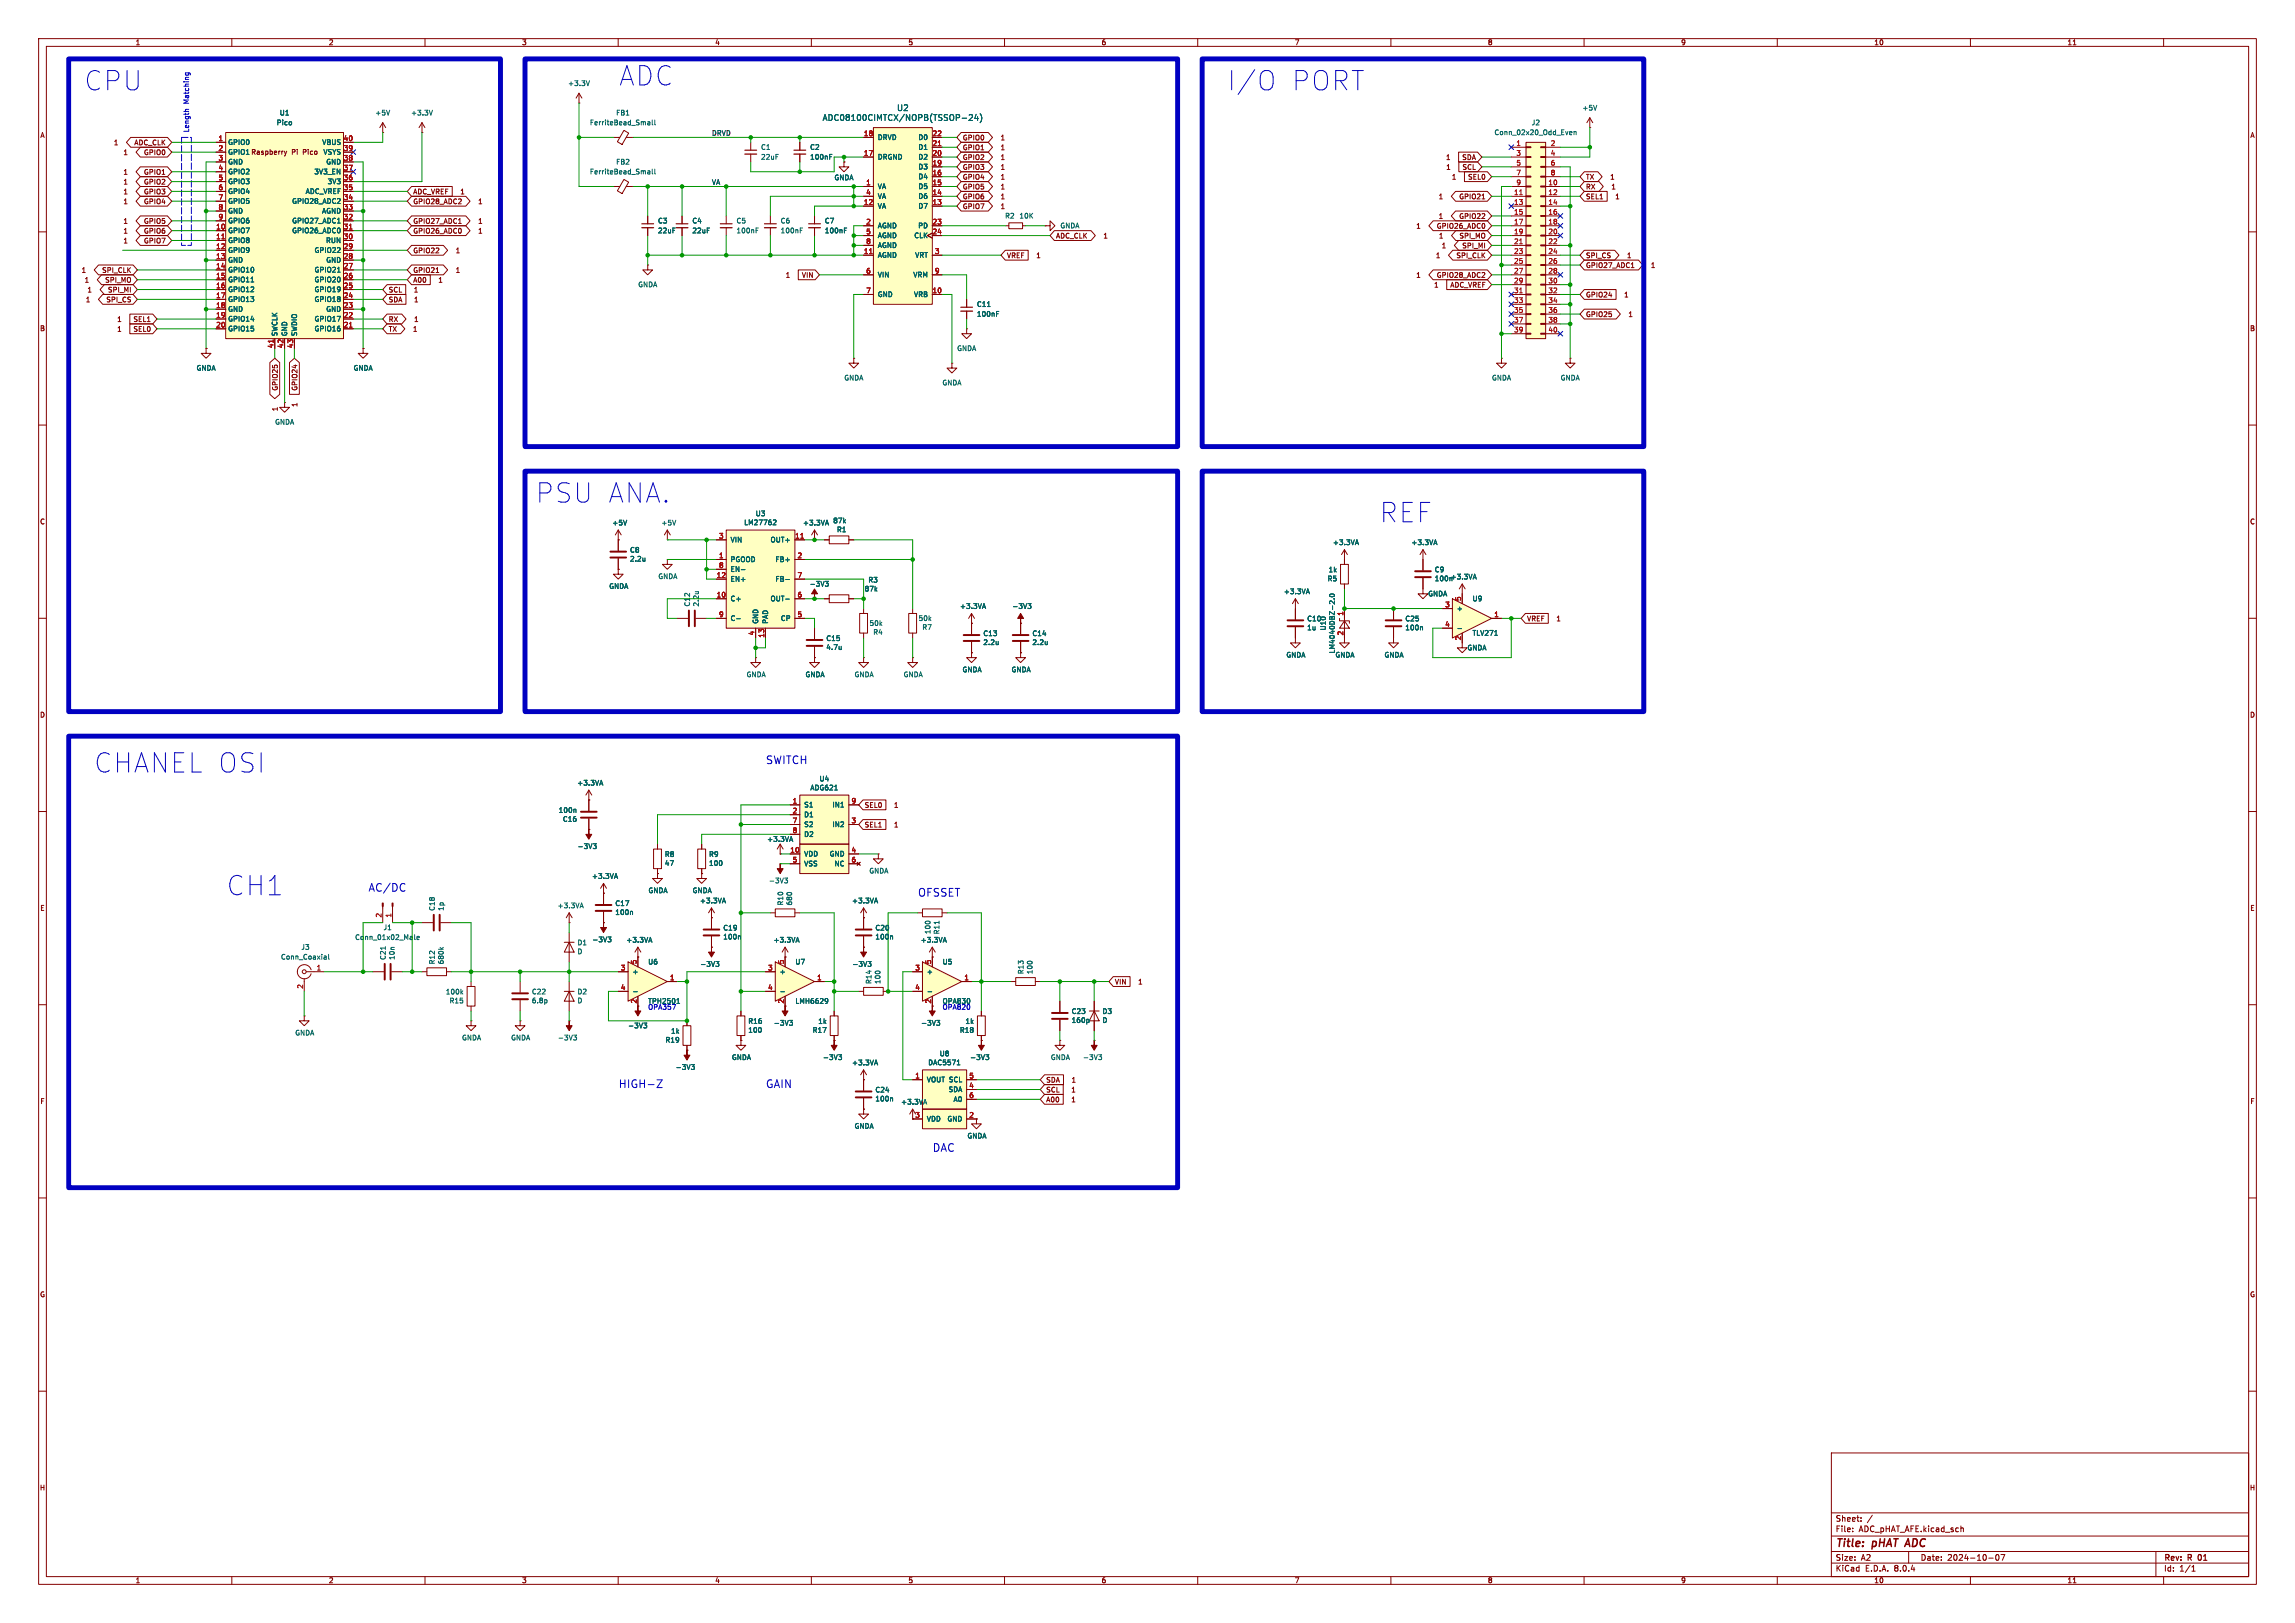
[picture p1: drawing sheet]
<svg xmlns="http://www.w3.org/2000/svg" width="594mm" height="420mm" viewBox="0 0 594 420" stroke-linecap="round" stroke-linejoin="round" font-family="sans-serif">
<defs><g id="words">
<g font-size="7" fill="#0000c2">
<text x="21.6" y="23.9">CPU</text>
<text x="160" y="22.6">ADC</text>
<text x="317.5" y="23.9">I/O</text>
<text x="333.6" y="23.9">PORT</text>
<text x="138.4" y="130.6">PSU ANA.</text>
<text x="356.9" y="135.6">REF</text>
<text x="24.1" y="200.4">CHANEL OSI</text>
<text x="58.4" y="232.2">CH1</text>
</g>
<g font-size="2.8" fill="#0000c2">
<text x="198.1" y="197.9">SWITCH</text>
<text x="95.2" y="230.9">AC/DC</text>
<text x="237.5" y="232.2">OFSSET</text>
<text x="160" y="281.7">HIGH-Z</text>
<text x="198.1" y="281.7">GAIN</text>
<text x="241.3" y="298.2">DAC</text>
</g>
<g font-size="2.8" fill="#840000">
<text x="475" y="400.9">Title:</text>
<text x="484.7" y="400.9">pHAT ADC</text>
</g>
<g font-size="2.1" fill="#006464">
<text x="232.1" y="28.9">U2</text>
<text x="212.8" y="31.5">ADC08100CIMTCX/NOPB(TSSOP-24)</text>
</g>
<g font-size="2.1" fill="#840000">
<text x="475" y="394">Sheet:</text>
<text x="475" y="396.7">File:</text>
<text x="481.1" y="396.7">ADC_pHAT_AFE.kicad_sch</text>
<text x="475" y="406.9">KiCad</text>
<text x="475" y="404.1">Size:</text>
<text x="481.7" y="404.1">A2</text>
<text x="482.7" y="406.9">E.D.A.</text>
<text x="490.3" y="406.9">8.0.4</text>
<text x="497" y="404.1">Date:</text>
<text x="504" y="404.1">2024-10-07</text>
<text x="560" y="404.3">Rev:</text>
<text x="560" y="406.9">Id:</text>
<text x="564.1" y="406.9">1/1</text>
<text x="566.4" y="404.3">R</text>
<text x="569.6" y="404.3">01</text>
</g>
<g font-size="1.8" fill="#840000">
<text x="35" y="11.9">1</text>
<text x="85" y="11.9">2</text>
<text x="135" y="11.9">3</text>
<text x="185" y="11.9">4</text>
<text x="235" y="11.9">5</text>
<text x="285" y="11.9">6</text>
<text x="335" y="11.9">7</text>
<text x="385" y="11.9">8</text>
<text x="435" y="11.9">9</text>
<text x="485" y="11.9">10</text>
<text x="535" y="11.9">11</text>
<text x="10.3" y="35.9">A</text>
<text x="582.3" y="35.9">A</text>
<text x="29.3" y="37.8">1</text>
<text x="31.8" y="40.3">1</text>
<text x="34.7" y="37.8">ADC_CLK</text>
<text x="37.1" y="40.3">GPIO0</text>
<text x="58.9" y="40.2">GPIO1 Raspberry</text>
<text x="75.5" y="40.2">Pi</text>
<text x="78.5" y="40.2">Pico</text>
<text x="249.1" y="36.5">GPIO0</text>
<text x="249.1" y="41.6">GPIO2</text>
<text x="249.1" y="39.1">GPIO1</text>
<text x="258.9" y="36.5">1</text>
<text x="258.9" y="41.6">1</text>
<text x="258.9" y="39.1">1</text>
<text x="374.1" y="41.6">1</text>
<text x="378.3" y="41.6">SDA</text>
<text x="31.8" y="47.9">1</text>
<text x="31.8" y="45.4">1</text>
<text x="37.1" y="47.9">GPIO2</text>
<text x="37.1" y="45.4">GPIO1</text>
<text x="249.1" y="46.7">GPIO4</text>
<text x="249.1" y="44.1">GPIO3</text>
<text x="258.9" y="46.7">1</text>
<text x="258.9" y="44.1">1</text>
<text x="374.2" y="44.1">1</text>
<text x="375.7" y="46.7">1</text>
<text x="378.4" y="44.1">SCL</text>
<text x="379.9" y="46.7">SEL0</text>
<text x="410.4" y="46.7">TX</text>
<text x="416.6" y="46.7">1</text>
<text x="31.8" y="50.5">1</text>
<text x="31.8" y="53">1</text>
<text x="37.1" y="50.5">GPIO3</text>
<text x="37.1" y="53">GPIO4</text>
<text x="106.8" y="53">GPIO28_ADC2</text>
<text x="106.8" y="50.5">ADC_VREF</text>
<text x="119" y="50.5">1</text>
<text x="123.6" y="53">1</text>
<text x="249.1" y="51.8">GPIO6</text>
<text x="249.1" y="49.2">GPIO5</text>
<text x="258.9" y="51.8">1</text>
<text x="258.9" y="49.2">1</text>
<text x="372.2" y="51.8">1</text>
<text x="377.6" y="51.8">GPIO21</text>
<text x="410.4" y="51.8">SEL1</text>
<text x="410.4" y="49.2">RX</text>
<text x="416.9" y="49.2">1</text>
<text x="417.9" y="51.8">1</text>
<text x="31.8" y="58.1">1</text>
<text x="37.1" y="58.1">GPIO5</text>
<text x="106.8" y="58.1">GPIO27_ADC1</text>
<text x="123.6" y="58.1">1</text>
<text x="249.1" y="54.3">GPIO7</text>
<text x="258.9" y="54.3">1</text>
<text x="366.4" y="59.4">1</text>
<text x="371.7" y="59.4">GPIO26_ADC0</text>
<text x="372.2" y="56.8">1</text>
<text x="377.6" y="56.8">GPIO22</text>
<text x="31.8" y="63.2">1</text>
<text x="31.8" y="60.6">1</text>
<text x="37.1" y="63.2">GPIO7</text>
<text x="37.1" y="60.6">GPIO6</text>
<text x="106.8" y="65.7">GPIO22</text>
<text x="106.8" y="60.6">GPIO26_ADC0</text>
<text x="117.8" y="65.7">1</text>
<text x="123.6" y="60.6">1</text>
<text x="273.2" y="61.9">ADC_CLK</text>
<text x="285.5" y="61.9">1</text>
<text x="372.3" y="61.9">1</text>
<text x="373" y="64.5">1</text>
<text x="377.6" y="61.9">SPI_MO</text>
<text x="378.3" y="64.5">SPI_MI</text>
<text x="21" y="70.8">1</text>
<text x="26.3" y="70.8">SPI_CLK</text>
<text x="106.8" y="70.8">GPIO21</text>
<text x="117.8" y="70.8">1</text>
<text x="260.5" y="67">VREF</text>
<text x="268.1" y="67">1</text>
<text x="371.5" y="67">1</text>
<text x="376.8" y="67">SPI_CLK</text>
<text x="410.4" y="69.5">GPIO27_ADC1</text>
<text x="410.4" y="67">SPI_CS</text>
<text x="421" y="67">1</text>
<text x="427.2" y="69.5">1</text>
<text x="21.8" y="73.3">1</text>
<text x="22.5" y="75.9">1</text>
<text x="27.1" y="73.3">SPI_MO</text>
<text x="27.8" y="75.9">SPI_MI</text>
<text x="100.5" y="75.9">SCL</text>
<text x="106.8" y="73.3">A00</text>
<text x="107" y="75.9">1</text>
<text x="113.3" y="73.3">1</text>
<text x="203.2" y="72.1">1</text>
<text x="207.4" y="72.1">VIN</text>
<text x="366.4" y="72.1">1</text>
<text x="371.1" y="74.6">1</text>
<text x="371.7" y="72.1">GPIO28_ADC2</text>
<text x="375.3" y="74.6">ADC_VREF</text>
<text x="410.4" y="77.2">GPIO24</text>
<text x="420.2" y="77.2">1</text>
<text x="22.1" y="78.4">1</text>
<text x="27.4" y="78.4">SPI_CS</text>
<text x="30.2" y="83.5">1</text>
<text x="34.4" y="83.5">SEL1</text>
<text x="100.5" y="83.5">RX</text>
<text x="100.5" y="78.4">SDA</text>
<text x="107" y="78.4">1</text>
<text x="107.1" y="83.5">1</text>
<text x="410.4" y="82.2">GPIO25</text>
<text x="421.4" y="82.2">1</text>
<text x="10.3" y="85.9">B</text>
<text x="30.2" y="86">1</text>
<text x="34.4" y="86">SEL0</text>
<text x="100.5" y="86">TX</text>
<text x="106.8" y="86">1</text>
<text x="582.3" y="85.9">B</text>
<text x="72.1" y="101.2" transform="rotate(-90 72.1 101.2)">GPIO25</text>
<text x="77.2" y="101.2" transform="rotate(-90 77.2 101.2)">GPIO24</text>
<text x="72.1" y="106.5" transform="rotate(-90 72.1 106.5)">1</text>
<text x="77.2" y="105.4" transform="rotate(-90 77.2 105.4)">1</text>
<text x="10.3" y="135.9">C</text>
<text x="582.3" y="135.9">C</text>
<text x="395.1" y="161">VREF</text>
<text x="402.7" y="161">1</text>
<text x="10.3" y="185.9">D</text>
<text x="582.3" y="185.9">D</text>
<text x="223.7" y="209.2">SEL0</text>
<text x="231.3" y="209.2">1</text>
<text x="223.7" y="214.3">SEL1</text>
<text x="231.3" y="214.3">1</text>
<text x="10.3" y="235.9">E</text>
<text x="582.3" y="235.9">E</text>
<text x="288.5" y="255">VIN</text>
<text x="294.5" y="255">1</text>
<text x="164.8" y="259.8" transform="rotate(-90 164.8 259.8)">2</text>
<text x="270.7" y="280.4">SDA</text>
<text x="277.2" y="280.4">1</text>
<text x="10.3" y="285.9">F</text>
<text x="270.7" y="282.9">SCL</text>
<text x="270.7" y="285.4">A00</text>
<text x="277.2" y="282.9">1</text>
<text x="277.2" y="285.4">1</text>
<text x="582.3" y="285.9">F</text>
<text x="10.3" y="335.9">G</text>
<text x="582.3" y="335.9">G</text>
<text x="10.2" y="385.9">H</text>
<text x="582.2" y="385.9">H</text>
<text x="35" y="409.9">1</text>
<text x="85" y="409.9">2</text>
<text x="135" y="409.9">3</text>
<text x="185" y="409.9">4</text>
<text x="235" y="409.9">5</text>
<text x="285" y="409.9">6</text>
<text x="335" y="409.9">7</text>
<text x="385" y="409.9">8</text>
<text x="435" y="409.9">9</text>
<text x="485" y="409.9">10</text>
<text x="535" y="409.9">11</text>
</g>
<g font-size="1.8" fill="#006464">
<text x="146.9" y="22.5">+3.3V</text>
<text x="409.4" y="28.8">+5V</text>
<text x="71.5" y="32.6">Pico</text>
<text x="72.3" y="30.1">U1</text>
<text x="97" y="30.1">+5V</text>
<text x="106.3" y="30.1">+3.3V</text>
<text x="152.6" y="32.6">FerriteBead_Small</text>
<text x="159.4" y="30.1">FB1</text>
<text x="386.7" y="35.2">Conn_02x20_Odd_Even</text>
<text x="396.3" y="32.6">J2</text>
<text x="58.9" y="37.7">GPIO0</text>
<text x="58.9" y="40.2">GPIO1</text>
<text x="83.3" y="37.7">VBUS</text>
<text x="83.6" y="40.2">VSYS</text>
<text x="196.9" y="39">C1</text>
<text x="196.9" y="41.5">22uF</text>
<text x="209.6" y="39">C2</text>
<text x="209.6" y="41.5">100nF</text>
<text x="227.1" y="41.5">DRGND</text>
<text x="227.1" y="36.4">DRVD</text>
<text x="237.6" y="41.5">D2</text>
<text x="237.6" y="39">D1</text>
<text x="237.6" y="36.4">D0</text>
<text x="58.9" y="42.8">GND</text>
<text x="58.9" y="45.3">GPIO2</text>
<text x="58.9" y="47.9">GPIO3</text>
<text x="81.2" y="45.3">3V3_EN</text>
<text x="84.3" y="42.8">GND</text>
<text x="84.7" y="47.9">3V3</text>
<text x="152.6" y="45.3">FerriteBead_Small</text>
<text x="159.4" y="42.8">FB2</text>
<text x="215.9" y="46.8">GNDA</text>
<text x="237.6" y="46.6">D4</text>
<text x="237.6" y="44">D3</text>
<text x="58.9" y="50.4">GPIO4</text>
<text x="58.9" y="52.9">GPIO5</text>
<text x="75.5" y="52.9">GPIO28_ADC2</text>
<text x="79" y="50.4">ADC_VREF</text>
<text x="227.1" y="49.1">VA</text>
<text x="227.1" y="51.7">VA</text>
<text x="237.6" y="51.7">D6</text>
<text x="237.6" y="49.1">D5</text>
<text x="58.9" y="55.5">GND</text>
<text x="58.9" y="58">GPIO6</text>
<text x="75.5" y="58">GPIO27_ADC1</text>
<text x="83.2" y="55.5">AGND</text>
<text x="170.2" y="58">C3</text>
<text x="179.1" y="58">C4</text>
<text x="190.5" y="58">C5</text>
<text x="201.9" y="58">C6</text>
<text x="213.4" y="58">C7</text>
<text x="227.1" y="54.2">VA</text>
<text x="227.1" y="59.3">AGND</text>
<text x="237.5" y="59.3">PD</text>
<text x="237.6" y="54.2">D7</text>
<text x="260" y="56.7">R2</text>
<text x="263.7" y="56.7">10K</text>
<text x="274.3" y="59.3">GNDA</text>
<text x="58.9" y="60.6">GPIO7</text>
<text x="58.9" y="63.1">GPIO8</text>
<text x="58.9" y="65.6">GPIO9</text>
<text x="75.5" y="60.6">GPIO26_ADC0</text>
<text x="81.3" y="65.6">GPIO22</text>
<text x="84.3" y="63.1">RUN</text>
<text x="170.2" y="60.6">22uF</text>
<text x="179.1" y="60.6">22uF</text>
<text x="190.5" y="60.6">100nF</text>
<text x="201.9" y="60.6">100nF</text>
<text x="213.4" y="60.6">100nF</text>
<text x="227.1" y="61.8">AGND</text>
<text x="227.1" y="64.4">AGND</text>
<text x="236.5" y="61.8">CLK</text>
<text x="58.9" y="68.2">GND</text>
<text x="58.9" y="70.7">GPIO10</text>
<text x="81.3" y="70.7">GPIO21</text>
<text x="84.3" y="68.2">GND</text>
<text x="227.1" y="66.9">AGND</text>
<text x="227.1" y="72">VIN</text>
<text x="236.3" y="72">VRM</text>
<text x="236.8" y="66.9">VRT</text>
<text x="58.9" y="73.3">GPIO11</text>
<text x="58.9" y="75.8">GPIO12</text>
<text x="81.3" y="75.8">GPIO19</text>
<text x="81.3" y="73.3">GPIO20</text>
<text x="165.1" y="74.5">GNDA</text>
<text x="227.1" y="77.1">GND</text>
<text x="236.5" y="77.1">VRB</text>
<text x="58.9" y="78.3">GPIO13</text>
<text x="58.9" y="80.9">GND</text>
<text x="58.9" y="83.4">GPIO14</text>
<text x="81.3" y="83.4">GPIO17</text>
<text x="81.3" y="78.3">GPIO18</text>
<text x="84.3" y="80.9">GND</text>
<text x="252.7" y="82.1">100nF</text>
<text x="252.7" y="79.6">C11</text>
<text x="58.9" y="86">GPIO15</text>
<text x="72" y="87.1" transform="rotate(-90 72 87.1)">SWCLK</text>
<text x="74.5" y="87.1" transform="rotate(-90 74.5 87.1)">GND</text>
<text x="77.1" y="87.1" transform="rotate(-90 77.1 87.1)">SWDIO</text>
<text x="81.3" y="86">GPIO16</text>
<text x="247.6" y="91">GNDA</text>
<text x="50.8" y="96.1">GNDA</text>
<text x="91.4" y="96.1">GNDA</text>
<text x="218.4" y="98.7">GNDA</text>
<text x="243.8" y="99.9">GNDA</text>
<text x="386" y="98.7">GNDA</text>
<text x="403.8" y="98.7">GNDA</text>
<text x="71.1" y="110.1">GNDA</text>
<text x="158.4" y="136.2">+5V</text>
<text x="171.1" y="136.2">+5V</text>
<text x="192.5" y="136.1">LM27762</text>
<text x="195.5" y="133.8">U3</text>
<text x="207.7" y="136.2">+3.3VA</text>
<text x="215.5" y="135.6">87k</text>
<text x="216.5" y="137.9">R1</text>
<text x="163" y="143.2">C8</text>
<text x="189" y="140.6">VIN</text>
<text x="199.3" y="140.6">OUT+</text>
<text x="344.9" y="141.2">+3.3VA</text>
<text x="365.2" y="141.2">+3.3VA</text>
<text x="163" y="145.5">2.2u</text>
<text x="189" y="145.6">PGOOD</text>
<text x="189" y="148.2">EN-</text>
<text x="200.6" y="145.6">FB+</text>
<text x="343.8" y="148.3">1k</text>
<text x="371.2" y="148.3">C9</text>
<text x="157.6" y="152.6">GNDA</text>
<text x="170.3" y="150">GNDA</text>
<text x="189" y="155.8">C+</text>
<text x="189" y="150.7">EN+</text>
<text x="199.3" y="155.8">OUT-</text>
<text x="200.6" y="150.7">FB-</text>
<text x="209.4" y="152">-3V3</text>
<text x="223.7" y="153.3">87k</text>
<text x="224.6" y="151">R3</text>
<text x="332.2" y="153.9">+3.3VA</text>
<text x="343.5" y="150.6">R5</text>
<text x="369.5" y="154.5">GNDA</text>
<text x="371.2" y="150.6">100n</text>
<text x="375.4" y="150.1">+3.3VA</text>
<text x="381" y="155.8">U9</text>
<text x="178.8" y="157.1" transform="rotate(-90 178.8 157.1)">C12</text>
<text x="181.1" y="157.1" transform="rotate(-90 181.1 157.1)">2.2u</text>
<text x="189" y="160.9">C-</text>
<text x="196.4" y="161.5" transform="rotate(-90 196.4 161.5)">GND</text>
<text x="199" y="161.5" transform="rotate(-90 199 161.5)">PAD</text>
<text x="202" y="160.9">CP</text>
<text x="237.6" y="160.9">50k</text>
<text x="248.4" y="157.8">+3.3VA</text>
<text x="261.9" y="157.8">-3V3</text>
<text x="338.2" y="161">C10</text>
<text x="363.6" y="161">C25</text>
<text x="376.9" y="158.3">+</text>
<text x="213.8" y="166.1">C15</text>
<text x="224.9" y="162.2">50k</text>
<text x="225.9" y="164.5">R4</text>
<text x="238.6" y="163.2">R7</text>
<text x="254.4" y="164.8">C13</text>
<text x="254.4" y="167.1">2.2u</text>
<text x="267.1" y="164.8">C14</text>
<text x="267.1" y="167.1">2.2u</text>
<text x="338.2" y="163.3">1u</text>
<text x="343.4" y="163.3" transform="rotate(-90 343.4 163.3)">U10</text>
<text x="363.6" y="163.3">100n</text>
<text x="381" y="164.7">TLV271</text>
<text x="213.8" y="168.4">4.7u</text>
<text x="332.8" y="170.4">GNDA</text>
<text x="345.5" y="170.4">GNDA</text>
<text x="345.7" y="169.2" transform="rotate(-90 345.7 169.2)">LM4040DBZ-2.0</text>
<text x="358.2" y="170.4">GNDA</text>
<text x="379.7" y="168.5">GNDA</text>
<text x="193.1" y="175.4">GNDA</text>
<text x="208.4" y="175.4">GNDA</text>
<text x="221.1" y="175.4">GNDA</text>
<text x="233.8" y="175.4">GNDA</text>
<text x="249" y="174.2">GNDA</text>
<text x="261.7" y="174.2">GNDA</text>
<text x="149.3" y="203.5">+3.3VA</text>
<text x="212" y="202.4">U4</text>
<text x="208" y="209.1">S1</text>
<text x="209.6" y="204.7">ADG621</text>
<text x="215.3" y="209.1">IN1</text>
<text x="144.5" y="210.5">100n</text>
<text x="145.6" y="212.9">C16</text>
<text x="208" y="211.7">D1</text>
<text x="208" y="214.2">S2</text>
<text x="215.3" y="214.2">IN2</text>
<text x="149.4" y="219.9">-3V3</text>
<text x="172" y="221.9">R8</text>
<text x="183.4" y="221.9">R9</text>
<text x="198.4" y="218">+3.3VA</text>
<text x="208" y="221.8">VDD</text>
<text x="208" y="216.8">D2</text>
<text x="214.6" y="221.8">GND</text>
<text x="153.1" y="227.6">+3.3VA</text>
<text x="172" y="224.3">47</text>
<text x="183.4" y="224.3">100</text>
<text x="208" y="224.4">VSS</text>
<text x="215.9" y="224.4">NC</text>
<text x="224.9" y="226.2">GNDA</text>
<text x="167.7" y="231.3">GNDA</text>
<text x="179.2" y="231.3">GNDA</text>
<text x="181" y="234">+3.3VA</text>
<text x="198.9" y="228.8">-3V3</text>
<text x="220.4" y="234">+3.3VA</text>
<text x="112.7" y="235.8" transform="rotate(-90 112.7 235.8)">C18</text>
<text x="115" y="235.8" transform="rotate(-90 115 235.8)">1p</text>
<text x="144.2" y="235.2">+3.3VA</text>
<text x="159.1" y="237">100n</text>
<text x="159.1" y="234.6">C17</text>
<text x="202.9" y="234.4" transform="rotate(-90 202.9 234.4)">R10</text>
<text x="205.2" y="234.4" transform="rotate(-90 205.2 234.4)">680</text>
<text x="77.9" y="246">J3</text>
<text x="91.8" y="243.4">Conn_01x02_Male</text>
<text x="99.1" y="240.9">J1</text>
<text x="149.4" y="244.8">D1</text>
<text x="153.2" y="244">-3V3</text>
<text x="162" y="244.1">+3.3VA</text>
<text x="187.1" y="243.3">100n</text>
<text x="187.1" y="241">C19</text>
<text x="200.1" y="244.1">+3.3VA</text>
<text x="226.5" y="243.3">100n</text>
<text x="226.5" y="241">C20</text>
<text x="238.2" y="244.1">+3.3VA</text>
<text x="241" y="241.8" transform="rotate(-90 241 241.8)">100</text>
<text x="243.3" y="241.9" transform="rotate(-90 243.3 241.9)">R11</text>
<text x="72.6" y="248.5">Conn_Coaxial</text>
<text x="100" y="248.5" transform="rotate(-90 100 248.5)">C21</text>
<text x="102.3" y="248.5" transform="rotate(-90 102.3 248.5)">10n</text>
<text x="112.7" y="249.7" transform="rotate(-90 112.7 249.7)">R12</text>
<text x="115" y="249.7" transform="rotate(-90 115 249.7)">680k</text>
<text x="149.4" y="247.1">D</text>
<text x="167.6" y="249.8">U6</text>
<text x="181.1" y="250.4">-3V3</text>
<text x="205.7" y="249.8">U7</text>
<text x="220.5" y="250.4">-3V3</text>
<text x="243.8" y="249.8">U5</text>
<text x="115.3" y="257.5">100k</text>
<text x="137.6" y="257.5">C22</text>
<text x="149.4" y="257.5">D2</text>
<text x="163.6" y="252.3">+</text>
<text x="201.7" y="252.3">+</text>
<text x="225.8" y="254.8" transform="rotate(-90 225.8 254.8)">R14</text>
<text x="228.1" y="254.8" transform="rotate(-90 228.1 254.8)">100</text>
<text x="239.8" y="252.3">+</text>
<text x="265.1" y="252.2" transform="rotate(-90 265.1 252.2)">R13</text>
<text x="267.4" y="252.2" transform="rotate(-90 267.4 252.2)">100</text>
<text x="116.2" y="259.8">R15</text>
<text x="137.6" y="259.8">6.8p</text>
<text x="149.4" y="259.8">D</text>
<text x="167.6" y="261.4">OPA357</text>
<text x="167.6" y="259.9">TPH2501</text>
<text x="205.7" y="259.9">LMH6629</text>
<text x="243.8" y="259.9">OPA830</text>
<text x="277.3" y="262.6">C23</text>
<text x="285.3" y="262.6">D3</text>
<text x="76.3" y="268.1">GNDA</text>
<text x="119.5" y="269.4">GNDA</text>
<text x="132.2" y="269.4">GNDA</text>
<text x="144.3" y="269.4">-3V3</text>
<text x="162.5" y="266.3">-3V3</text>
<text x="173.6" y="267.7">1k</text>
<text x="193.6" y="267.4">100</text>
<text x="193.6" y="265.1">R16</text>
<text x="200.2" y="265.6">-3V3</text>
<text x="210.2" y="267.5">R17</text>
<text x="211.7" y="265.2">1k</text>
<text x="238.3" y="265.6">-3V3</text>
<text x="248.3" y="267.5">R18</text>
<text x="249.8" y="265.2">1k</text>
<text x="277.3" y="264.9">160p</text>
<text x="285.3" y="264.9">D</text>
<text x="172.1" y="270">R19</text>
<text x="189.3" y="274.5">GNDA</text>
<text x="212.9" y="274.5">-3V3</text>
<text x="220.4" y="275.9">+3.3VA</text>
<text x="240.1" y="275.8">DAC5571</text>
<text x="243.1" y="273.5">U8</text>
<text x="251" y="274.5">-3V3</text>
<text x="271.9" y="274.5">GNDA</text>
<text x="280.2" y="274.5">-3V3</text>
<text x="174.8" y="277">-3V3</text>
<text x="239.8" y="280.3">VOUT SCL</text>
<text x="226.5" y="285.2">100n</text>
<text x="226.5" y="282.9">C24</text>
<text x="233.1" y="286">+3.3VA</text>
<text x="245.4" y="282.8">SDA</text>
<text x="246.7" y="285.3">A0</text>
<text x="221.1" y="292.3">GNDA</text>
<text x="239.8" y="290.4">VDD</text>
<text x="245.1" y="290.4">GND</text>
<text x="250.3" y="294.8">GNDA</text>
</g>
<g font-size="1.8" fill="#0000c2">
<text x="49.1" y="26.9" transform="rotate(-90 49.1 26.9)">Matching</text>
<text x="49.1" y="34.4" transform="rotate(-90 49.1 34.4)">Length</text>
<text x="243.8" y="261.4">OPA820</text>
</g>
<g font-size="1.8" fill="#0f0f0f">
<text x="184.1" y="35.2">DRVD</text>
<text x="184.1" y="47.9">VA</text>
</g>
<g font-size="1.8" fill="#a90000">
<text x="223.5" y="35.3">18</text>
<text x="241.3" y="35.3">22</text>
<text x="56.4" y="36.6">1</text>
<text x="56.4" y="39.1">2</text>
<text x="56.4" y="41.7">3</text>
<text x="88.9" y="41.7">38</text>
<text x="88.9" y="39.1">39</text>
<text x="88.9" y="36.6">40</text>
<text x="223.5" y="40.4">17</text>
<text x="241.3" y="40.4">20</text>
<text x="241.3" y="37.8">21</text>
<text x="392.4" y="37.8">1</text>
<text x="392.4" y="40.4">3</text>
<text x="401.2" y="37.8">2</text>
<text x="401.2" y="40.4">4</text>
<text x="56.4" y="44.2">4</text>
<text x="56.4" y="46.7">5</text>
<text x="88.9" y="46.7">36</text>
<text x="88.9" y="44.2">37</text>
<text x="241.3" y="45.5">16</text>
<text x="241.3" y="42.9">19</text>
<text x="392.4" y="42.9">5</text>
<text x="392.4" y="45.5">7</text>
<text x="401.2" y="42.9">6</text>
<text x="401.2" y="45.5">8</text>
<text x="56.4" y="49.3">6</text>
<text x="56.4" y="51.8">7</text>
<text x="88.9" y="51.8">34</text>
<text x="88.9" y="49.3">35</text>
<text x="223.5" y="53.1">12</text>
<text x="224.1" y="48">1</text>
<text x="224.1" y="50.5">4</text>
<text x="241.3" y="53.1">13</text>
<text x="241.3" y="50.5">14</text>
<text x="241.3" y="48">15</text>
<text x="391.8" y="50.5">11</text>
<text x="391.8" y="53.1">13</text>
<text x="392.4" y="48">9</text>
<text x="400.6" y="48">10</text>
<text x="400.6" y="50.5">12</text>
<text x="400.6" y="53.1">14</text>
<text x="55.8" y="59.4">10</text>
<text x="56.4" y="54.4">8</text>
<text x="56.4" y="56.9">9</text>
<text x="88.9" y="59.4">31</text>
<text x="88.9" y="56.9">32</text>
<text x="88.9" y="54.4">33</text>
<text x="224.1" y="58.2">2</text>
<text x="241.3" y="58.2">23</text>
<text x="391.8" y="55.6">15</text>
<text x="391.8" y="58.2">17</text>
<text x="400.6" y="55.6">16</text>
<text x="400.6" y="58.2">18</text>
<text x="55.8" y="62">11</text>
<text x="55.8" y="64.5">12</text>
<text x="88.9" y="64.5">29</text>
<text x="88.9" y="62">30</text>
<text x="223.5" y="65.8">11</text>
<text x="224.1" y="60.7">5</text>
<text x="224.1" y="63.2">8</text>
<text x="241.3" y="60.7">24</text>
<text x="241.9" y="65.8">3</text>
<text x="391.8" y="60.7">19</text>
<text x="391.8" y="63.2">21</text>
<text x="391.8" y="65.8">23</text>
<text x="400.6" y="60.7">20</text>
<text x="400.6" y="63.2">22</text>
<text x="400.6" y="65.8">24</text>
<text x="55.8" y="67.1">13</text>
<text x="55.8" y="69.6">14</text>
<text x="88.9" y="69.6">27</text>
<text x="88.9" y="67.1">28</text>
<text x="224.1" y="70.9">6</text>
<text x="241.9" y="70.9">9</text>
<text x="391.8" y="68.3">25</text>
<text x="391.8" y="70.9">27</text>
<text x="400.6" y="68.3">26</text>
<text x="400.6" y="70.9">28</text>
<text x="55.8" y="72.1">15</text>
<text x="55.8" y="74.7">16</text>
<text x="55.8" y="77.2">17</text>
<text x="88.9" y="77.2">24</text>
<text x="88.9" y="74.7">25</text>
<text x="88.9" y="72.1">26</text>
<text x="224.1" y="75.9">7</text>
<text x="241.3" y="75.9">10</text>
<text x="391.8" y="73.4">29</text>
<text x="391.8" y="75.9">31</text>
<text x="400.6" y="73.4">30</text>
<text x="400.6" y="75.9">32</text>
<text x="55.8" y="79.8">18</text>
<text x="55.8" y="82.3">19</text>
<text x="88.9" y="82.3">22</text>
<text x="88.9" y="79.8">23</text>
<text x="391.8" y="78.5">33</text>
<text x="391.8" y="81">35</text>
<text x="391.8" y="83.6">37</text>
<text x="400.6" y="78.5">34</text>
<text x="400.6" y="81">36</text>
<text x="400.6" y="83.6">38</text>
<text x="55.8" y="84.8">20</text>
<text x="88.9" y="84.8">21</text>
<text x="391.8" y="86.1">39</text>
<text x="400.6" y="86.1">40</text>
<text x="70.9" y="90.2" transform="rotate(-90 70.9 90.2)">41</text>
<text x="73.4" y="90.2" transform="rotate(-90 73.4 90.2)">42</text>
<text x="75.9" y="90.2" transform="rotate(-90 75.9 90.2)">43</text>
<text x="186" y="139.4">3</text>
<text x="205.7" y="139.4">11</text>
<text x="185.4" y="149.6">12</text>
<text x="186" y="144.5">1</text>
<text x="186" y="147.1">8</text>
<text x="206.3" y="144.5">2</text>
<text x="206.3" y="149.6">7</text>
<text x="185.4" y="154.7">10</text>
<text x="206.3" y="154.7">6</text>
<text x="378.2" y="155.6" transform="rotate(-90 378.2 155.6)">5</text>
<text x="186" y="159.8">9</text>
<text x="206.3" y="159.8">5</text>
<text x="347.7" y="159.5" transform="rotate(-90 347.7 159.5)">1</text>
<text x="373.9" y="157.2">3</text>
<text x="386.6" y="159.8">1</text>
<text x="195.3" y="164.5" transform="rotate(-90 195.3 164.5)">4</text>
<text x="197.9" y="165.1" transform="rotate(-90 197.9 165.1)">13</text>
<text x="347.7" y="164.5" transform="rotate(-90 347.7 164.5)">2</text>
<text x="373.9" y="162.3">4</text>
<text x="378.2" y="165.8" transform="rotate(-90 378.2 165.8)">2</text>
<text x="205" y="208">1</text>
<text x="220.3" y="208">9</text>
<text x="205" y="210.6">2</text>
<text x="205" y="213.1">7</text>
<text x="205" y="215.6">8</text>
<text x="220.3" y="213.1">3</text>
<text x="204.4" y="220.7">10</text>
<text x="220.3" y="220.7">4</text>
<text x="205" y="223.3">5</text>
<text x="220.3" y="223.3">6</text>
<text x="98.8" y="237.6" transform="rotate(-90 98.8 237.6)">2</text>
<text x="101.3" y="237.6" transform="rotate(-90 101.3 237.6)">1</text>
<text x="81.8" y="251.2">1</text>
<text x="160.6" y="251.2">3</text>
<text x="164.8" y="249.6" transform="rotate(-90 164.8 249.6)">5</text>
<text x="198.7" y="251.2">3</text>
<text x="202.9" y="249.6" transform="rotate(-90 202.9 249.6)">5</text>
<text x="236.8" y="251.2">3</text>
<text x="241" y="249.6" transform="rotate(-90 241 249.6)">5</text>
<text x="78.5" y="256" transform="rotate(-90 78.5 256)">2</text>
<text x="160.6" y="256.3">4</text>
<text x="173.3" y="253.7">1</text>
<text x="198.7" y="256.3">4</text>
<text x="211.4" y="253.7">1</text>
<text x="236.8" y="256.3">4</text>
<text x="249.5" y="253.7">1</text>
<text x="202.9" y="259.8" transform="rotate(-90 202.9 259.8)">2</text>
<text x="241" y="259.8" transform="rotate(-90 241 259.8)">2</text>
<text x="236.8" y="279.1">1</text>
<text x="250.8" y="281.7">4</text>
<text x="250.8" y="279.1">5</text>
<text x="250.8" y="284.2">6</text>
<text x="236.8" y="289.3">3</text>
<text x="250.8" y="289.3">2</text>
</g>
</g></defs>
<g fill="none" stroke="#840000" stroke-width=".26">
<path d="M10 10h574v400h-574zM12 12h570v396h-570zM60 10v2M110 10v2M160 10v2M210 10v2M260 10v2M310 10v2M360 10v2M410 10v2M460 10v2M510 10v2"/>
<path d="M536.6 11.6h.7M560 10v2M10 60h2M582 60h2M10 110h2M582 110h2M10 160h2M582 160h2M10 210h2M582 210h2M10 260h2M582 260h2"/>
<path d="M253 262.9h2v5.1h-2zM254 261.6v1.3M254 268v1.2M10 310h2M582 310h2M10 360h2M474 376h108v32h-108zM582 360h2M474 397.5h108M474 391.5h108M479.5 396.2v.2M479.5 395.4v.2"/>
<path d="M481.7 393.5v.2M481.7 392.7v.2M484.6 392.1l-1.3 1.9M507.6 395.4h.5l.1 1M60 408v2M110 408v2M160 408v2M210 408v2M260 408v2M310 408v2M360 408v2M410 408v2"/>
<path d="M460 408v2M474 404.5h108M474 401.5h108M494 401.5v3M510 408v2M514.7 403.2h1.2M516.7 402.3h.2a.8 .8 0 0 1 .5 .7 .8 .8 0 0 1-.5 .8 1 1 0 0 1-.2-1.5zM517.9 402.3h1l-.7 1.5M536.6 409.6h.7M558 401.5v6.5M560 408v2M567.3 406.6h.9"/>
<path d="M567.3 405.5l.4-.4v1.5"/>
</g>
<path d="M569 402.6v.9" fill="none" stroke="#840000" stroke-width=".3"/>
<path d="M241.3 260.4v1.2h.8l-.8 1.3-.8-1.3h.8z" fill="#840000" stroke="#840000" stroke-width=".26"/>
<path d="M242.4 264.1h.8l-.4 .4 .4 .2v.5l-.7 .1" fill="none" stroke="#006464" stroke-width=".26"/>
<path d="M162.6 248.9l10.1 5.1-10.1 5.1z" fill="#ffffc2"/>
<path d="M160 251.5h2.6M160 256.5h2.6M162.6 248.9l10.1 5.1-10.1 5.1zM165.1 247.7v2.5M165.1 257.8v2.6M172.7 254h2.6M176.8 265.4h2v5.1h-2zM177.8 264.2v1.2M177.8 270.5v1.3" fill="none" stroke="#840000" stroke-width=".26"/>
<path d="M164 256.6h.9M175.2 259.7h.7M175.3 258.7l.3-.3v1.3" fill="none" stroke="#006464" stroke-width=".26"/>
<path d="M238.8 248.9l10.1 5.1-10.1 5.1z" fill="#ffffc2"/>
<g fill="none" stroke="#840000" stroke-width=".26">
<path d="M167.6 55.9v2M167.6 58.9v2.1M176.5 55.9v2M176.5 58.9v2.1M335.3 154.9l-.8 1.3M335.3 154.9v2.6M335.3 154.9l.7 1.3M348 142.2l-.8 1.3M348 142.2v2.6M348 142.2l.7 1.3M335.3 165.1v1.3h1.2l-1.2 1.2-1.3-1.2h1.3M348 165.1v1.3h1.2l-1.2 1.2-1.3-1.2h1.3"/>
<path d="M169.2 219.7h2v5.1h-2zM170.2 218.4v1.3M180.6 219.7h2v5.1h-2zM181.6 218.4v1.3M156.2 231.1h.1M156.2 238.8h.1M156.2 228.6l-.8 1.3M156.2 228.6v5.3M156.2 236v2.8M156.2 228.6l.8 1.3M170.2 226.1v1.2h1.2l-1.2 1.3-1.3-1.3h1.3M170.2 226.1h.1"/>
<path d="M170.2 224.8v1.3M181.6 226.1v1.2h1.3l-1.3 1.3-1.3-1.3h1.3M181.6 226.1h.1M181.6 224.8v1.3M184.1 237.5h.1M184.1 235l-.7 1.2M184.1 235v5.3M184.1 235l.8 1.2M199.4 236.2h1.3M200.7 235.2h5v2h-5zM201.9 223.5h.1M205.7 236.2h1.3"/>
<path d="M223.5 237.5h.1M223.5 235l-.7 1.2M223.5 235v2.5M223.5 235l.8 1.2M227.3 221v1.3h1.3l-1.3 1.2-1.2-1.2h1.2M227.3 221h.1M237.5 236.2h1.3M238.8 235.2h5v2h-5zM243.8 236.2h1.3M184.1 245.1h.1M184.1 242.3v2.8M203.2 247.7h.1"/>
<path d="M203.2 245.1l-.8 1.3M203.2 245.1v2.6M203.2 245.1l.8 1.3M222.2 256.5h1.3M223.5 255.5h5.1v2.1h-5.1zM223.5 245.1h.1M228.6 256.5h1.3M236.2 251.5h2.6M236.2 256.5h2.6M238.8 248.9l10.1 5.1-10.1 5.1zM241.3 247.7h.1M241.3 245.1v5.1"/>
<path d="M241.3 257.8v2.6M241.3 245.1l-.8 1.3M241.3 245.1l.8 1.3M248.9 254h2.6M261.6 254h1.3M262.9 253h5.1v2h-5.1zM268 254h1.2M274.3 259.1v2.8M177.8 271.8h.1M190.8 262.9h2v5.1h-2zM191.8 269.2v1.3h1.2l-1.2 1.3-1.3-1.3h1.3M191.8 269.2h.1"/>
<path d="M191.8 261.6v1.3M191.8 268v1.2M254 269.2h.1M274.3 269.2v1.3h1.3l-1.3 1.3-1.3-1.3h1.3M274.3 269.2h.1M274.3 263.9v2.8M283.2 269.2h.1"/>
</g>
<g fill="none" stroke="#006464" stroke-width=".26">
<path d="M351.2 139.7l.4 1.3M338.2 153.3h.6M338.5 152.4l.4 1.3M350.9 140.6h.6M159.1 227h.6M159.4 226.1l.5 1.2M163.5 235.8l.2 .2v.7M187.1 233.3h.6M187.4 232.4l.4 1.3M203.1 227.2h.7l-.4 .5 .4 .1v.6h-.7M226.4 233.3h.6M226.7 232.4l.5 1.3"/>
<path d="M243 238.4v.7M157.3 242.5h.8l-.4 .4 .4 .2v.5l-.7 .1M185.3 248.8h.8l-.5 .5 .4 .1v.6h-.7M191.5 242.2l.2 .2v.6M206.1 243.5h.6M206.4 242.6l.4 1.2M224.7 248.8h.7l-.4 .5 .4 .1v.6h-.7M240.2 256.6h.9M244.2 243.5h.6M244.5 242.6l.4 1.2M166.6 264.7h.8l-.4 .5 .3 .1v.6h-.6M178.9 275.5h.8l-.4 .5 .4 .1v.5l-.7 .1"/>
<path d="M204.3 264.1h.8l-.4 .4 .4 .2v.5l-.7 .1M255.1 272.9h.8l-.4 .5 .4 .1v.6l-.7 .1M281.6 263.8l.3 .2v.4l-.3 .2M284.3 272.9h.8l-.4 .5 .4 .1v.6l-.7 .1"/>
</g>
<g fill="#840000" stroke="#840000" stroke-width=".26">
<path d="M254 269.2v1.3h.8l-.8 1.3-.8-1.3h.8z"/>
<path d="M165.1 260.4v1.2h.8l-.8 1.3-.8-1.3h.8z"/>
<path d="M177.8 271.8v1.3h.8l-.8 1.2-.8-1.2h.8z"/>
<path d="M156.2 238.8v1.2h.8l-.8 1.3-.8-1.3h.8z"/>
<path d="M201.9 223.5v1.3h.8l-.8 1.3-.7-1.3h.7z"/>
<path d="M184.1 245.1v1.3h.8l-.8 1.3-.7-1.3h.7z"/>
<path d="M283.2 269.2v1.3h.8l-.8 1.3-.8-1.3h.8z"/>
<path d="M223.5 245.1v1.3h.8l-.8 1.3-.7-1.3h.7z"/>
<path d="M203.2 260.4v1.2h.8l-.8 1.3-.8-1.3h.8z"/>
</g>
<path d="M154.2 235.7h4M154.2 234.2h4M182.1 242.1h4.1M182.1 240.5h4.1M272.3 263.7h4.1M272.3 262.1h4.1" fill="none" stroke="#840000" stroke-width=".51"/>
<path d="M166.1 58.9h3.1M175 58.9h3.1" fill="none" stroke="#840000" stroke-width=".33"/>
<path d="M166.1 57.9h3.1M175 57.9h3.1" fill="none" stroke="#840000" stroke-width=".3"/>
<path d="M200.7 248.9l10.1 5.1-10.1 5.1z" fill="#ffffc2"/>
<g fill="none" stroke="#840000" stroke-width=".26">
<path d="M158.7 35.6h1.7M161.5 33.7l1.2 .7-1.7 3-1.2-.7zM162.1 35.6h1.7M194.3 36.8v2.1M194.3 39.9v2M158.7 48.3h1.7M161.5 46.4l1.2 .7-1.7 3-1.2-.7zM162.1 48.3h1.7M188 55.9v2M188 58.9v2.1M250.2 77.5v2M250.2 80.5v2.1"/>
<path d="M378.5 151.1l-.8 1.3M378.5 151.1v2.6M378.5 151.1l.7 1.3M152.4 214.6h.1M152.4 207h.1M152.4 204.5l-.8 1.2M152.4 204.5v5.3M152.4 211.8v2.8M152.4 204.5l.8 1.2M99.1 234.5v4.3M101.6 234.5v4.3M109.2 238.8h2.8"/>
<path d="M114 238.8h2.8M147.3 238.8h.1M147.3 236.2l-.7 1.3M147.3 236.2v2.6M147.3 236.2l.8 1.3M78.7 253.2v3.3M79.2 251.5h4.6M80.5 251a1.81 1.81 0 0 0-2.8-1 1.81 1.81 0 0 0 0 2.9 1.81 1.81 0 0 0 2.8-.9M96.5 251.5h2.8M101.3 251.5h2.8M109.2 251.5h1.3M110.5 250.4h5.1v2.1h-5.1z"/>
<path d="M115.6 251.5h1.2M120.9 255.3h2v5.1h-2zM121.9 254v1.3M134.6 254v2.8M134.6 258.8v2.8M146 256.5h2.6M146 243.8h2.6M147.3 256.5l1.3 2.6h-2.6zM147.3 243.8l1.3 2.6h-2.6zM147.3 241.3v7.6M147.3 254v7.6M198.1 251.5h2.6"/>
<path d="M198.1 256.5h2.6M200.7 248.9l10.1 5.1-10.1 5.1zM203.2 247.7v2.5M203.2 257.8v2.6M210.8 254h2.6M78.7 262.9v1.3h1.3l-1.3 1.2-1.2-1.2h1.2M78.7 262.9h.1M121.9 264.2v1.2h1.3l-1.3 1.3-1.3-1.3h1.3M121.9 264.2h.1M121.9 260.4v1.2M134.6 264.2v1.2h1.3l-1.3 1.3-1.3-1.3h1.3M134.6 264.2h.1"/>
<path d="M147.3 264.2h.1M223.5 279.4h.1M223.5 276.9l-.7 1.2M223.5 276.9v2.5M223.5 276.9l.8 1.2M223.5 287v1.3h1.3l-1.3 1.3-1.3-1.3h1.3M223.5 287h.1M236.2 289.6h.1M236.2 287l-.7 1.3M236.2 287v2.6M236.2 287l.8 1.3M252.7 289.6v1.2h1.3l-1.3 1.3-1.2-1.3h1.2"/>
<path d="M252.7 289.6h.1"/>
<circle cx="78.7" cy="251.5" r=".51"/>
</g>
<g fill="none" stroke="#006464" stroke-width=".26">
<path d="M167.7 31.5h.4l.1 .8M167.7 32.3h.5M168.2 31.8l-.5 .1M168.8 31.1v1l.2 .2M169.5 31.1v1l.2 .2M167.7 44.2h.4l.1 .8M167.7 45h.5M168.2 44.5l-.5 .1M168.8 43.8v1l.2 .2M169.5 43.8v1l.2 .2M195.7 59.6h.4M195.7 59h.6"/>
<path d="M255.6 79.3h.7M257.9 81.2h.4M257.9 80.6h.6M381.4 149.5h.6M381.7 148.6l.4 1.3M148.9 209.4l.2 .2v.7M153.5 218.3h.8l-.4 .5 .4 .1v.6h-.7M155.3 202.8h.6M155.6 201.9l.4 1.3M150.2 234.6h.6M150.5 233.7l.5 1.2M84 247.4h.4v.8"/>
<path d="M84.4 248.2h-.4M84.4 247.7h-.4M85 247v1l.2 .2M99.7 245v.7M107.3 241.9v1.1l.2 .1M107.9 242.7l.6-.1v-.2l-.4-.1-.2 .2 .1 .6h.5M113.9 245.2l.5 .4M114.8 245.2l-.5 .3M119.4 256.8l.4 .4M119.8 256.4l-.5 .5M141.5 258.8v.6M202.1 256.6h.9"/>
<path d="M213.8 258.4l.5 .2-.1 .8-.3 .3M214.3 258.9l-.5 .3M148.5 267.9h.7l-.4 .4 .4 .2v.5l-.7 .1M226.4 275.2h.6M226.7 274.3l.5 1.3M239.1 285.4h.6M239.4 284.5l.5 1.2"/>
</g>
<path d="M192.8 39.9h3M186.4 58.9h3.1M248.7 80.5h3" fill="none" stroke="#840000" stroke-width=".33"/>
<path d="M192.8 38.9h3M186.4 57.9h3.1M248.7 79.5h3" fill="none" stroke="#840000" stroke-width=".3"/>
<path d="M150.4 210.1h4M150.4 211.6h4M112.3 236.7v4.1M113.8 236.7v4.1M99.6 249.4v4.1M101.1 249.4v4.1M132.6 258.6h4.1M132.6 257h4.1" fill="none" stroke="#840000" stroke-width=".51"/>
<g fill="#840000" stroke="#840000" stroke-width=".26">
<path d="M147.3 264.2v1.2h.8l-.8 1.3-.7-1.3h.7z"/>
<path d="M152.4 214.6v1.3h.8l-.8 1.3-.8-1.3h.8z"/>
<path d="M98.9 233.7h.3v.8h-.3z"/>
<path d="M101.5 233.7h.2v.8h-.2z"/>
</g>
<g fill="#ffffc2">
<path d="M238.8 287h11.4v5.1h-11.4z"/>
<path d="M238.8 276.9h11.4v10.1h-11.4z"/>
</g>
<g fill="none" stroke="#840000" stroke-width=".26">
<path d="M149.9 26.7h.1M149.9 24.1l-.8 1.3M149.9 24.1v2.6M149.9 24.1l.7 1.3M207 36.8v2.1M207 39.9v2M246.4 94v1.3h1.2l-1.2 1.2-1.3-1.2h1.3M246.4 94h.1M250.2 85.1v1.3h1.3l-1.3 1.2-1.3-1.2h1.3M250.2 85.1h.1M222.5 158.8h2v5h-2zM223.5 157.5v1.3"/>
<path d="M235.2 158.8h2v5h-2zM236.2 157.5v1.3M251.5 158.8l-.8 1.2M251.5 158.8v5.3M251.5 158.8l.7 1.2M223.5 170.2v1.3h1.3l-1.3 1.2-1.3-1.2h1.3M223.5 170.2h.1M223.5 163.8v1.3M236.2 170.2v1.3h1.3l-1.3 1.2-1.3-1.2h1.3M236.2 170.2h.1M236.2 163.8v1.3M251.5 161.3h.1"/>
<path d="M251.5 168.9v1.3h1.2l-1.2 1.3-1.3-1.3h1.3M251.5 168.9h.1M251.5 166.1v2.8M264.2 161.3h.1M264.2 168.9v1.3h1.2l-1.2 1.3-1.3-1.3h1.3M264.2 168.9h.1M264.2 161.3v2.8M264.2 166.1v2.8M236.2 279.4h2.6M238.8 276.9h11.4v10.1h-11.4zM250.2 279.4h2.5M236.2 289.6h2.6"/>
<path d="M238.8 287h11.4v5.1h-11.4zM250.2 289.6h2.5M250.2 281.9h2.5M250.2 284.5h2.5"/>
</g>
<path d="M152.6 20.9l-.4 1.3M214.7 40h.6M214.7 40.6h.5M254.4 157.1h.6M254.7 156.2l.4 1.3M266.1 156.2h.7l-.4 .5 .4 .1v.6h-.7M258.4 166v.8M258.4 166.7l-.1 .1M271.1 166v.8M271.1 166.7l-.1 .1M247.7 275.6h.8M248 274.5l.1-.2v1.3" fill="none" stroke="#006464" stroke-width=".26"/>
<path d="M249.4 165.9h4.1M249.4 164.3h4.1M262.1 165.9h4.1M262.1 164.3h4.1" fill="none" stroke="#840000" stroke-width=".51"/>
<path d="M264.2 158.8l.7 1.2h-.7v1.3v-1.3h-.8z" fill="#840000" stroke="#840000" stroke-width=".26"/>
<path d="M205.5 39.9h3" fill="none" stroke="#840000" stroke-width=".33"/>
<path d="M205.5 38.9h3" fill="none" stroke="#840000" stroke-width=".3"/>
<path d="M226.1 33h15.2v45.7h-15.2z" fill="#ffffc2"/>
<g fill="none" stroke="#840000" stroke-width=".26">
<path d="M223.5 35.6h2.6M226.1 33h15.2v45.7h-15.2zM241.3 35.6h2.5M241.3 38.1h2.5M411.5 33h.1M411.5 30.5l-.8 1.3M411.5 30.5v2.5M411.5 30.5l.7 1.3M199.4 55.9v2M199.4 58.9v2.1M210.8 55.9v2M210.8 58.9v2.1"/>
<path d="M218.4 41.9v1.3h1.3l-1.3 1.3-1.2-1.3h1.2M218.4 41.9h.1M223.5 48.3h2.6M223.5 53.3h2.6M223.5 50.8h2.6M223.5 40.6h2.6M223.5 58.4h2.6M241.3 48.3h2.5M241.3 53.3h2.5M241.3 50.8h2.5M241.3 45.7h2.5M241.3 40.6h2.5"/>
<path d="M241.3 43.2h2.5M241.3 58.4h2.5M260.3 58.4h.8M261.1 57.7h3.6v1.5h-3.6zM264.7 58.4h.7M270.5 58.4h1.3v-1.2l1.2 1.2-1.2 1.3v-1.3M270.5 58.4h.1M167.6 68.6v1.3h1.3l-1.3 1.2-1.2-1.2h1.2M167.6 68.6h.1M223.5 76.2h2.6M223.5 66h2.6M223.5 61h2.6"/>
<path d="M223.5 71.1h2.6M223.5 63.5h2.6M241.3 60.3l-1.3 .7 1.3 .6M241.3 76.2h2.5M241.3 66h2.5M241.3 61h2.5M241.3 71.1h2.5M221 92.7v1.3h1.2l-1.2 1.3-1.3-1.3h1.3M221 92.7h.1M388.6 92.7v1.3h1.3l-1.3 1.3-1.3-1.3h1.3M388.6 92.7h.1M406.4 92.7v1.3h1.3l-1.3 1.3-1.3-1.3h1.3"/>
<path d="M406.4 92.7h.1"/>
</g>
<path d="M242.8 37.7h.7M225 65.6h.8" fill="none" stroke="#a90000" stroke-width=".26"/>
<path d="M250.8 29.8l.6-.1 .3 .4-.9 1.1h.9M252.7 29.6l-.4 1.1h.9M253 30.2v1M253.7 29.4a1.75 1.75 0 0 1 0 2.4M413.3 27.2l-.4 1.3M207.1 59.6h.4M207.1 59h.6M218.6 59.6h.4M218.6 59h.6" fill="none" stroke="#006464" stroke-width=".26"/>
<path d="M197.9 58.9h3M209.3 58.9h3" fill="none" stroke="#840000" stroke-width=".33"/>
<path d="M197.9 57.9h3M209.3 57.9h3" fill="none" stroke="#840000" stroke-width=".3"/>
<path d="M395 36.8h5v50.8h-5z" fill="#ffffc2"/>
<g fill="none" stroke="#840000" stroke-width=".26">
<path d="M391.2 38.1h3.8M395 38h1.2v.2h-1.2zM395 36.8h5v50.8h-5zM398.8 38h1.2v.2h-1.2zM400 38.1h3.9M391.2 48.3h3.8M391.2 50.8h3.8M391.2 53.3h3.8M391.2 55.9h3.8M391.2 58.4h3.8M391.2 40.6h3.8M391.2 43.2h3.8"/>
<path d="M391.2 45.7h3.8M395 58.3h1.2v.2h-1.2zM395 55.8h1.2v.2h-1.2zM395 53.2h1.2v.3h-1.2zM395 50.7h1.2v.2h-1.2zM395 48.1h1.2v.3h-1.2zM395 45.6h1.2v.2h-1.2zM395 43.1h1.2v.2h-1.2zM395 40.5h1.2v.3h-1.2zM398.8 58.3h1.2v.2h-1.2zM398.8 55.8h1.2v.2h-1.2zM398.8 53.2h1.2v.3h-1.2z"/>
<path d="M398.8 50.7h1.2v.2h-1.2zM398.8 48.1h1.2v.3h-1.2zM398.8 45.6h1.2v.2h-1.2zM398.8 43.1h1.2v.2h-1.2zM398.8 40.5h1.2v.3h-1.2zM400 48.3h3.9M400 50.8h3.9M400 53.3h3.9M400 55.9h3.9M400 58.4h3.9M400 40.6h3.9M400 43.2h3.9"/>
<path d="M400 45.7h3.9M391.2 61h3.8M391.2 63.5h3.8M391.2 66h3.8M391.2 68.6h3.8M391.2 71.1h3.8M391.2 73.7h3.8M391.2 76.2h3.8M391.2 78.7h3.8M395 78.6h1.2v.3h-1.2zM395 76.1h1.2v.2h-1.2zM395 73.5h1.2v.3h-1.2z"/>
<path d="M395 71h1.2v.2h-1.2zM395 68.5h1.2v.2h-1.2zM395 65.9h1.2v.3h-1.2zM395 63.4h1.2v.2h-1.2zM395 60.8h1.2v.3h-1.2zM398.8 78.6h1.2v.3h-1.2zM398.8 76.1h1.2v.2h-1.2zM398.8 73.5h1.2v.3h-1.2zM398.8 71h1.2v.2h-1.2zM398.8 68.5h1.2v.2h-1.2zM398.8 65.9h1.2v.3h-1.2zM398.8 63.4h1.2v.2h-1.2z"/>
<path d="M398.8 60.8h1.2v.3h-1.2zM400 61h3.9M400 63.5h3.9M400 66h3.9M400 68.6h3.9M400 71.1h3.9M400 73.7h3.9M400 76.2h3.9M400 78.7h3.9M391.2 81.3h3.8M391.2 83.8h3.8M391.2 86.4h3.8"/>
<path d="M395 86.2h1.2v.3h-1.2zM395 83.7h1.2v.2h-1.2zM395 81.2h1.2v.2h-1.2zM398.8 86.2h1.2v.3h-1.2zM398.8 83.7h1.2v.2h-1.2zM398.8 81.2h1.2v.2h-1.2zM400 81.3h3.9M400 83.8h3.9M400 86.4h3.9M360.7 157.5v2.8M360.7 162.3v2.8M378.5 166.4v1.2h1.2l-1.2 1.3-1.3-1.3h1.3"/>
</g>
<path d="M393.3 50.4h.7M393.3 63.1h.7M393.3 75.8h.7" fill="none" stroke="#a90000" stroke-width=".26"/>
<path d="M406.4 34l.4 .1 .1 .2-.7 .1M406.8 34.8l-.4 .1M407.4 34.1h.5v.8M407.4 34v.9M368 162.2l.2 .1v.7" fill="none" stroke="#006464" stroke-width=".26"/>
<path d="M358.6 162.1h4.1M358.6 160.5h4.1" fill="none" stroke="#840000" stroke-width=".51"/>
<path d="M375.9 154.9l10.2 5.1-10.2 5.1z" fill="#ffffc2"/>
<g fill="none" stroke="#840000" stroke-width=".26">
<path d="M53.3 90.2v1.2h1.3l-1.3 1.3-1.2-1.3h1.2M53.3 90.2h.1M94 90.2v1.2h1.2l-1.2 1.3-1.3-1.3h1.3M94 90.2h.1M160 139.7h.1M160 137.2v5.3M160 137.2l-.7 1.2M160 137.2l.8 1.2M172.7 139.7h.1M172.7 137.2l-.7 1.2M172.7 137.2v2.5M172.7 137.2l.8 1.2"/>
<path d="M210.8 139.7h.1M210.8 137.2v2.5M210.8 137.2l-.7 1.2M210.8 137.2l.8 1.2M213.4 139.7h1.2M214.6 138.7h5.1v2h-5.1zM219.7 139.7h1.3M160 147.3v1.3h1.3l-1.3 1.3-1.3-1.3h1.3M160 147.3h.1M160 144.5v2.8M172.7 144.8v1.3h1.3l-1.3 1.2-1.3-1.2h1.3M172.7 144.8h.1"/>
<path d="M210.8 154.9h.1M213.4 154.9h1.2M214.6 153.9h5.1v2.1h-5.1zM219.7 154.9h1.3M373.4 157.5h2.5M375.9 154.9l10.2 5.1-10.2 5.1zM378.5 153.7v2.5M175.3 160h2.8M180.1 160h2.8M195.6 170.2v1.3h1.2l-1.2 1.2-1.3-1.2h1.3M195.6 170.2h.1M210.8 170.2v1.3h1.3l-1.3 1.2-1.3-1.2h1.3"/>
<path d="M210.8 170.2h.1M210.8 162.6v2.8M210.8 167.4v2.8M360.7 165.1v1.3h1.2l-1.2 1.2-1.3-1.2h1.3M373.4 162.6h2.5M378.5 163.8v2.6M386.1 160h2.5M223.5 237.5v2.8M223.5 242.3v2.8M283.2 259.1v7.6M223.5 279.4v2.8M281.9 261.6h2.6"/>
<path d="M283.2 261.6l1.3 2.6h-2.6zM223.5 284.2v2.8"/>
</g>
<g fill="none" stroke="#006464" stroke-width=".26">
<path d="M162.2 134.6l-.4 1.3M174.9 134.6l-.4 1.3M213.7 135.5h.6M214 134.6l.5 1.3M166.9 144.4v.8M166.9 145.1v.1M179.9 153.1h.9M180.7 153.1v.1M213.6 150.4h.8l-.4 .5 .3 .1v.6h-.6M217.7 167.2v.9M217.7 168h.1M377.3 162.7h1"/>
<path d="M386.9 164.4h.7M230.8 242.2l.2 .2v.6M230.8 284.1l.2 .2v.6"/>
</g>
<path d="M158 144.3h4.1M158 142.7h4.1M178.3 158v4.1M179.8 158v4.1M208.8 167.1h4.1M208.8 165.6h4.1M221.5 242.1h4.1M221.5 240.5h4.1M221.5 284h4.1M221.5 282.4h4.1" fill="none" stroke="#840000" stroke-width=".51"/>
<path d="M210.8 152.4l.8 1.3h-.8v1.2v-1.2h-.7z" fill="#840000" stroke="#840000" stroke-width=".26"/>
<path d="M188 137.2h17.7v25.4h-17.7z" fill="#ffffc2"/>
<g fill="none" stroke="#840000" stroke-width=".26">
<path d="M185.4 139.7h2.6M188 137.2h17.7v25.4h-17.7zM205.7 139.7h2.6M185.4 144.8h2.6M185.4 154.9h2.6M185.4 149.9h2.6M185.4 147.3h2.6M205.7 144.8h2.6M205.7 154.9h2.6M205.7 149.9h2.6M185.4 160h2.6M195.6 162.6v2.5"/>
<path d="M198.1 162.6v2.5M205.7 160h2.6"/>
</g>
<path d="M207.3 139.3h.7" fill="none" stroke="#a90000" stroke-width=".26"/>
<path d="M200.3 134.5l.5 .1 .1 .3-.8 .9h.8M191.9 147.4h.9M203.4 155h.9M203.4 150h.9M190.6 160.1h1" fill="none" stroke="#006464" stroke-width=".26"/>
<path d="M58.4 34.3h30.5v53.3h-30.5z" fill="#ffffc2"/>
<g fill="none" stroke="#840000" stroke-width=".26">
<path d="M55.9 36.8h2.5M55.9 39.4h2.5M58.4 34.3h30.5v53.3h-30.5zM73.6 39.1l.3 .8M73.9 39.9l-.3 .5M74.2 39.1l-.3 .8M88.9 36.8h2.5M88.9 39.4h2.5M55.9 59.7h2.5M55.9 41.9h2.5M55.9 57.2h2.5M55.9 54.6h2.5"/>
<path d="M55.9 52.1h2.5M55.9 49.5h2.5M55.9 47h2.5M55.9 44.5h2.5M88.9 59.7h2.5M88.9 41.9h2.5M88.9 57.2h2.5M88.9 54.6h2.5M88.9 52.1h2.5M88.9 49.5h2.5M88.9 47h2.5M88.9 44.5h2.5"/>
<path d="M55.9 62.2h2.5M55.9 64.8h2.5M55.9 67.3h2.5M55.9 69.9h2.5M55.9 72.4h2.5M55.9 74.9h2.5M55.9 77.5h2.5M88.9 62.2h2.5M88.9 64.8h2.5M88.9 67.3h2.5M88.9 69.9h2.5M88.9 72.4h2.5"/>
<path d="M88.9 74.9h2.5M88.9 77.5h2.5M55.9 80h2.5M55.9 82.6h2.5M55.9 85.1h2.5M71.1 87.6v2.6M73.7 87.6v2.6M76.2 87.6v2.6M88.9 80h2.5M88.9 82.6h2.5M88.9 85.1h2.5"/>
</g>
<path d="M90.4 59.3h.7M57.4 61.8h.7M70.7 87.9v.8M90.4 84.7h.7" fill="none" stroke="#a90000" stroke-width=".26"/>
<path d="M87.3 57.7h.7M65 73h.7M87.3 70.4h.7" fill="none" stroke="#006464" stroke-width=".26"/>
<g fill="#ffffc2">
<path d="M207 218.4h12.7v7.7h-12.7z"/>
<path d="M207 205.7h12.7v12.7h-12.7z"/>
</g>
<g fill="none" stroke="#840000" stroke-width=".26">
<path d="M33.8 35.6h9.5l1.1 1.2-1.1 1.3h-9.5l-1.1-1.3zM36.3 38.1h7l1.1 1.3-1.1 1.2h-7l-1.1-1.2zM55.9 36.8h2.5M55.9 39.4h2.5M88.9 36.8h2.5M88.9 39.4h2.5M99.1 34.3h.1M99.1 31.8l-.8 1.2M99.1 31.8v2.5M99.1 31.8l.7 1.2M109.2 34.3h.1M109.2 31.8l-.7 1.2"/>
<path d="M109.2 31.8v2.5M109.2 31.8l.8 1.2M207 36.8v2.1M207 39.9v2M223.5 35.6h2.6M241.3 35.6h2.5M241.3 38.1h2.5M248.8 34.3h7l1.1 1.3-1.1 1.2h-7l-1.2-1.2zM248.8 39.4h7l1.1 1.2-1.1 1.3h-7l-1.2-1.3zM248.8 36.8h7l1.1 1.3-1.1 1.3h-7l-1.2-1.3zM377.5 39.4h4.9l1.1 1.2-1.1 1.3h-4.9zM36.3 48.3h7l1.1 1.2-1.1 1.3h-7l-1.1-1.3z"/>
<path d="M36.3 45.7h7l1.1 1.3-1.1 1.3h-7l-1.1-1.3zM36.3 43.2h7l1.1 1.3-1.1 1.2h-7l-1.1-1.2zM36.3 55.9h7l1.1 1.3-1.1 1.2h-7l-1.1-1.2zM36.3 58.4h7l1.1 1.3-1.1 1.3h-7l-1.1-1.3zM36.3 50.8h7l1.1 1.3-1.1 1.2h-7l-1.1-1.2zM55.9 59.7h2.5M55.9 41.9h2.5M55.9 57.2h2.5M55.9 54.6h2.5M55.9 52.1h2.5M55.9 49.5h2.5M55.9 47h2.5"/>
<path d="M55.9 44.5h2.5M88.9 59.7h2.5M88.9 41.9h2.5M88.9 57.2h2.5M88.9 54.6h2.5M88.9 52.1h2.5M88.9 49.5h2.5M88.9 47h2.5M88.9 44.5h2.5M106.5 58.4h14.1l1.1 1.3-1.1 1.3h-14.1l-1.1-1.3zM106.5 50.8h14.1l1.1 1.3-1.1 1.2h-14.1l-1.1-1.2zM106.5 48.3h10.5v2.5h-10.5l-1.1-1.3z"/>
<path d="M106.5 55.9h14.1l1.1 1.3-1.1 1.2h-14.1l-1.1-1.2zM118.7 57.8h.7M167.6 55.9v2M167.6 58.9v2.1M176.5 55.9v2M176.5 58.9v2.1M210.8 55.9v2M210.8 58.9v2.1M218.4 41.9h.1M223.5 48.3h2.6M223.5 53.3h2.6M223.5 50.8h2.6"/>
<path d="M223.5 40.6h2.6M223.5 58.4h2.6M241.3 48.3h2.5M241.3 53.3h2.5M241.3 50.8h2.5M241.3 45.7h2.5M241.3 40.6h2.5M241.3 43.2h2.5M241.3 58.4h2.5M248.8 49.5h7l1.1 1.3-1.1 1.3h-7l-1.2-1.3zM248.8 47h7l1.1 1.3-1.1 1.2h-7l-1.2-1.2zM248.8 52.1h7l1.1 1.2-1.1 1.3h-7l-1.2-1.3z"/>
<path d="M248.8 44.5h7l1.1 1.2-1.1 1.3h-7l-1.2-1.3zM248.8 41.9h7l1.1 1.3-1.1 1.3h-7l-1.2-1.3zM272.9 59.7h9.5l1.1 1.3-1.1 1.2h-9.5l-1.1-1.2zM370.9 57.2h14.1l1.1 1.2-1.1 1.3h-14.1l-1.1-1.3zM376.7 54.6h8.3l1.1 1.3-1.1 1.3h-8.3l-1.1-1.3zM376.7 49.5h8.3l1.1 1.3-1.1 1.3h-8.3l-1.1-1.3zM376.8 59.7h8.2l1.1 1.3-1.1 1.2h-8.2l-1.1-1.2zM377.6 41.9h4.8l1.1 1.3-1.1 1.3h-4.8zM379 44.5h6l1.1 1.2-1.1 1.3h-6zM383.6 51.5h.7M410.1 49.5h5.9v2.6h-5.9l-1.2-1.3zM410.1 44.5h3.5l1.1 1.2-1.1 1.3h-3.5l-1.2-1.3z"/>
<path d="M410.1 47h3.8l1.1 1.3-1.1 1.2h-3.8l-1.2-1.2zM25.5 68.6h8.9l1.2 1.3-1.2 1.2h-8.9l-1.1-1.2zM26.3 71.1h8.1l1.2 1.3-1.2 1.3h-8.1l-1.1-1.3zM26.6 76.2h7.8l1.2 1.3-1.2 1.2h-7.8l-1.1-1.2zM27 73.7h7.4l1.2 1.2-1.2 1.3h-7.4l-1.1-1.3zM36.3 61h7l1.1 1.2-1.1 1.3h-7l-1.1-1.3zM55.9 62.2h2.5M55.9 64.8h2.5M55.9 67.3h2.5M55.9 69.9h2.5M55.9 72.4h2.5M55.9 74.9h2.5"/>
<path d="M55.9 77.5h2.5M88.9 62.2h2.5M88.9 64.8h2.5M88.9 67.3h2.5M88.9 69.9h2.5M88.9 72.4h2.5M88.9 74.9h2.5M88.9 77.5h2.5M100.2 76.2h4.9v2.5h-4.9l-1.1-1.2zM100.2 73.7h4.8v2.5h-4.8l-1.1-1.3zM106.5 63.5h8.2l1.2 1.3-1.2 1.2h-8.2l-1.1-1.2zM106.5 68.6h8.2l1.2 1.3-1.2 1.2h-8.2l-1.1-1.2z"/>
<path d="M106.5 71.1h4.9v2.6h-4.9l-1.1-1.3zM112.9 70.5h.7M206.6 69.9h4.4l1.1 1.2-1.1 1.3h-4.4zM223.5 76.2h2.6M223.5 66h2.6M223.5 61h2.6M223.5 71.1h2.6M223.5 63.5h2.6M241.3 60.3l-1.3 .7 1.3 .6M241.3 76.2h2.5M241.3 66h2.5M241.3 61h2.5"/>
<path d="M241.3 71.1h2.5M250.2 77.5v2M260.2 64.8h5.9v2.5h-5.9l-1.1-1.3zM370.9 69.9h14.1l1.1 1.2-1.1 1.3h-14.1l-1.1-1.3zM374.4 72.4h10.6l1.1 1.3-1.1 1.2h-10.6zM376 64.8h9l1.1 1.2-1.1 1.3h-9l-1.1-1.3zM377.5 62.2h7.5l1.1 1.3-1.1 1.3h-7.5l-1.1-1.3zM410.1 67.3h14l1.1 1.3-1.1 1.3h-14l-1.2-1.3zM410.1 74.9h8.2v2.6h-8.2l-1.2-1.3zM410.1 64.8h7.8l1.1 1.2-1.1 1.3h-7.8l-1.2-1.3zM422.2 69.3h.7M33.6 83.8h5.9l1.1 1.3-1.1 1.3h-5.9z"/>
<path d="M33.6 81.3h5.9l1.1 1.3-1.1 1.2h-5.9zM53.3 90.2h.1M55.9 80h2.5M55.9 82.6h2.5M55.9 85.1h2.5M69.8 93.8l1.3-1.1 1.3 1.1v8.2l-1.3 1.2-1.3-1.2zM71.1 87.6v2.6M73.7 87.6v2.6M74.9 93.8l1.3-1.1 1.3 1.1v8.2h-2.6zM76.2 87.6v2.6M88.9 80h2.5M88.9 82.6h2.5"/>
<path d="M88.9 85.1h2.5M94 90.2h.1M100.2 81.3h3.8l1.1 1.3-1.1 1.2h-3.8l-1.1-1.2zM100.2 83.8h3.5l1.1 1.3-1.1 1.3h-3.5l-1.1-1.3zM250.2 80.5v2.1M410.1 80h8.2l1.1 1.3-1.1 1.3h-8.2l-1.2-1.3zM73.7 104.1v1.3h1.2l-1.2 1.3-1.3-1.3h1.3M73.7 104.1h.1M160 139.7h.1M160 139.7v2.8M185.4 139.7h2.6M205.7 139.7h2.6"/>
<path d="M210.8 139.7h.1M213.4 139.7h1.2M219.7 139.7h1.3M160 147.3h.1M160 144.5v2.8M185.4 154.9h2.6M185.4 144.8h2.6M185.4 149.9h2.6M185.4 147.3h2.6M205.7 154.9h2.6M205.7 144.8h2.6M205.7 149.9h2.6"/>
<path d="M210.8 154.9h.1M213.4 154.9h1.2M219.7 154.9h1.3M335.3 157.5v2.8M347 146.1h2v5h-2zM348 157.5v7.6M348 144.8v1.3M348 151.1v1.3M360.7 157.5v2.8M368.3 149.6v4.1h1.3l-1.3 1.2-1.3-1.2h1.3M368.3 142.2v5.4M368.3 142.2l-.8 1.3"/>
<path d="M368.3 142.2l.8 1.3M373.4 157.5h2.5M378.5 153.7v2.5M394.8 158.8h5.9v2.5h-5.9l-1.1-1.3zM185.4 160h2.6M195.6 162.6v2.5M198.1 162.6v2.5M205.7 160h2.6M210.8 170.2h.1M210.8 162.6v2.8M210.8 167.4v2.8M251.5 168.9h.1"/>
<path d="M251.5 161.3h.1M251.5 161.3v2.8M251.5 166.1v2.8M264.2 168.9h.1M264.2 161.3h.1M264.2 161.3v2.8M264.2 166.1v2.8M335.3 162.3v2.8M346.7 160v.7h2.5v.6M348 160.7l1.2 1.9h-2.5zM360.7 162.3v2.8M373.4 162.6h2.5"/>
<path d="M378.5 163.8v2.6M386.1 160h2.5M152.4 214.6h.1M152.4 207h.1M152.4 207v2.8M152.4 211.8v2.8M170.2 218.4v1.3M181.6 218.4v1.3M201.9 218.4l-.7 1.3M201.9 218.4v2.6M201.9 218.4l.8 1.3M204.5 208.3h2.5"/>
<path d="M204.5 210.8h2.5M204.5 213.4h2.5M204.5 215.9h2.5M207 218.4h12.7v7.7h-12.7zM207 205.7h12.7v12.7h-12.7zM219.7 208.3h2.5M219.7 213.4h2.5M223.4 207h5.9v2.6h-5.9l-1.2-1.3zM223.4 212.1h5.9v2.5h-5.9l-1.2-1.2zM156.2 231.1h.1M156.2 238.8h.1M156.2 231.1v2.8"/>
<path d="M156.2 236v2.8M170.2 226.1h.1M170.2 224.8v1.3M181.6 226.1h.1M181.6 224.8v1.3M184.1 237.5h.1M184.1 237.5v2.8M201.9 221h.1M204.5 221h2.5M204.5 223.5h2.5M219.7 221h2.5M219.7 223.5h2.5"/>
<path d="M221.9 223.1l.7 .8M222.6 223.1l-.7 .8M223.5 237.5h.1M223.5 237.5v2.8M160 251.5h2.6M160 256.5h2.6M165.1 247.7h.1M165.1 245.1l-.8 1.3M165.1 245.1v5.1M165.1 257.8v2.6M165.1 245.1l.8 1.3M172.7 254h2.6"/>
<path d="M184.1 245.1h.1M184.1 242.3v2.8M198.1 251.5h2.6M198.1 256.5h2.6M203.2 247.7h.1M203.2 247.7v2.5M203.2 257.8v2.6M210.8 254h2.6M223.5 245.1h.1M223.5 242.3v2.8M236.2 251.5h2.6M236.2 256.5h2.6"/>
<path d="M241.3 247.7h.1M241.3 247.7v2.5M241.3 257.8v2.6M248.9 254h2.6M274.3 259.1v2.8M283.2 259.1v2.5M288.1 252.7h4.4v2.6h-4.4l-1.1-1.3zM177.8 271.8h.1M177.8 264.2v1.2M177.8 270.5v1.3M191.8 269.2h.1M191.8 261.6v1.3"/>
<path d="M191.8 268v1.2M214.9 262.9h2v5.1h-2zM215.9 269.2h.1M215.9 261.6v1.3M215.9 268v1.2M223.5 279.4h.1M223.5 279.4v2.8M236.2 279.4h2.6M250.2 279.4h2.5M254 269.2h.1M254 261.6v1.3M254 268v1.2"/>
<path d="M270.4 278.1h4.9v2.6h-4.9l-1.2-1.3zM274.3 263.9v2.8M283.2 264.2v2.5M223.5 287h.1M223.5 284.2v2.8M236.2 289.6h.1M236.2 289.6h2.6M250.2 289.6h2.5M250.2 281.9h2.5M250.2 284.5h2.5M252.7 289.6h.1M270.4 280.7h4.8v2.5h-4.8l-1.2-1.3z"/>
<path d="M270.4 283.2h4.8v2.6h-4.8l-1.2-1.3z"/>
</g>
<g fill="none" stroke="#006464" stroke-width=".26">
<path d="M100.9 28.5l-.4 1.3M111.9 28.5l-.4 1.3M214.7 40h.6M250.8 29.8l.6-.1 .3 .4-.9 1.1h.9M252.7 29.6l-.4 1.1h.9M253 30.2v1M253.7 29.4a1.75 1.75 0 0 1 0 2.4M87.3 57.7h.7M214.7 40.6h.5M218.6 59.6h.4M218.6 59h.6M65 73h.7"/>
<path d="M87.3 70.4h.7M255.6 79.3h.7M257.9 81.2h.4M257.9 80.6h.6M162.2 134.6l-.4 1.3M200.3 134.5l.5 .1 .1 .3-.8 .9h.8M213.7 135.5h.6M214 134.6l.5 1.3M351.2 139.7l.4 1.3M371.5 139.7l.4 1.3M166.9 144.4v.8M166.9 145.1v.1"/>
<path d="M191.9 147.4h.9M203.4 155h.9M203.4 150h.9M213.6 150.4h.8l-.4 .5 .3 .1v.6h-.6M254.4 157.1h.6M254.7 156.2l.4 1.3M266.1 156.2h.7l-.4 .5 .4 .1v.6h-.7M338.2 153.3h.6M338.5 152.4l.4 1.3M344.2 153.9a.62 .62 0 0 1 .7-.3 .62 .62 0 0 1 .4 .6 .62 .62 0 0 1-.7 .3 .62 .62 0 0 1-.4-.6zM345.3 155h.1M345.4 155.5v.8l-.7-.7-.3-.1-.3 .3"/>
<path d="M350.9 140.6h.6M371.2 140.6h.6M381.4 149.5h.6M381.7 148.6l.4 1.3M190.6 160.1h1M217.7 167.2v.9M217.7 168h.1M258.4 166v.8M258.4 166.7l-.1 .1M271.1 166v.8M271.1 166.7l-.1 .1M368 162.2l.2 .1v.7"/>
<path d="M377.3 162.7h1M386.9 164.4h.7M148.9 209.4l.2 .2v.7M153.5 218.3h.8l-.4 .5 .4 .1v.6h-.7M155.3 202.8h.6M155.6 201.9l.4 1.3M204.5 217.4h.6M204.8 216.5l.4 1.2M216 204.4h.7M159.1 227h.6M159.4 226.1l.5 1.2M163.5 235.8l.2 .2v.7"/>
<path d="M187.1 233.3h.6M187.4 232.4l.4 1.3M226.4 233.3h.6M226.7 232.4l.5 1.3M157.3 242.5h.8l-.4 .4 .4 .2v.5l-.7 .1M164 256.6h.9M168 243.5h.6M168.3 242.6l.4 1.2M175.2 259.7h.7M175.3 258.7l.3-.3v1.3M185.3 248.8h.8l-.5 .5 .4 .1v.6h-.7M191.5 242.2l.2 .2v.6"/>
<path d="M202.1 256.6h.9M206.1 243.5h.6M206.4 242.6l.4 1.2M213.8 258.4l.5 .2-.1 .8-.3 .3M214.3 258.9l-.5 .3M224.7 248.8h.7l-.4 .5 .4 .1v.6h-.7M230.8 242.2l.2 .2v.6M240.2 256.6h.9M244.2 243.5h.6M244.5 242.6l.4 1.2M166.6 264.7h.8l-.4 .5 .3 .1v.6h-.6M178.9 275.5h.8l-.4 .5 .4 .1v.5l-.7 .1"/>
<path d="M204.3 264.1h.8l-.4 .4 .4 .2v.5l-.7 .1M217 272.9h.8l-.4 .5 .4 .1v.6l-.7 .1M226.4 275.2h.6M226.7 274.3l.5 1.3M242.4 264.1h.8l-.4 .4 .4 .2v.5l-.7 .1M247.7 275.6h.8M248 274.5l.1-.2v1.3M255.1 272.9h.8l-.4 .5 .4 .1v.6l-.7 .1M281.6 263.8l.3 .2v.4l-.3 .2M230.8 284.1l.2 .2v.6M239.1 285.4h.6M239.4 284.5l.5 1.2"/>
</g>
<path d="M215.9 269.2v1.3h.8l-.8 1.3-.8-1.3h.8z" fill="#840000" stroke="#840000" stroke-width=".26"/>
<path d="M366.3 149.4h4M366.3 147.8h4M333.2 162.1h4.1M333.2 160.5h4.1" fill="none" stroke="#840000" stroke-width=".51"/>
<path d="M48 18.9h1l.3 .4M48.1 18.9v.4M48.8 18.9v.4M328.8 18.5l.5 .5 .2 .9v1.7l-.2 .9-.5 .5M48.8 28.3h-.6l-.2 .2M104.7 228.7l.1 .1M104.8 230.4l-.1 .1M170.1 279.4h1.3l-1.3 2h1.3" fill="none" stroke="#0000c2" stroke-width=".26"/>
<path d="M17.8 15.2h111.7v169h-111.7zM135.9 15.2h168.9v100.4h-168.9zM311.1 15.2h114.3v100.4h-114.3zM135.9 121.9h168.9v62.3h-168.9zM311.1 121.9h114.3v62.3h-114.3zM17.8 190.5h287v116.8h-287z" fill="none" stroke="#0000c2" stroke-width="1.3"/>
<path d="M47 35.6h2.5v27.9h-2.5z" fill="none" stroke="#0000c2" stroke-width=".26" stroke-dasharray="1.7 .6"/>
<g fill="none" stroke="#009600" stroke-width=".26">
<path d="M44.4 36.8h11.5M44.4 39.4h11.5M99.1 34.3v2.5h-7.7M109.2 34.3v12.7h-17.8M149.9 26.7v21.6h8.8M149.9 35.6h8.8M163.8 35.6h59.7M194.3 35.6v1.2M207 35.6v1.2M243.8 35.6h3.8M243.8 38.1h3.8M403.9 38.1h7.6"/>
<path d="M411.5 33v7.6h-7.6M44.4 44.5h11.5M44.4 49.5h11.5M44.4 47h11.5M44.4 57.2h11.5M44.4 52.1h11.5M44.4 59.7h11.5M53.3 54.6h2.6M55.9 41.9h-2.6v48.3M91.4 49.5h14M91.4 41.9h2.6v48.3M91.4 54.6h2.6"/>
<path d="M91.4 57.2h14M91.4 52.1h14M91.4 59.7h14M163.8 48.3h59.7M167.6 48.3v7.6M176.5 48.3v7.6M188 48.3v7.6M207 41.9v2.6M218.4 40.6v1.3M221 48.3v5M223.5 40.6h-7.6v3.9h-21.6v-2.6M223.5 50.8h-24.1v5.1"/>
<path d="M223.5 53.3h-12.7v2.6M223.5 58.4h-2.5v7.6M243.8 48.3h3.8M243.8 50.8h3.8M243.8 53.3h3.8M243.8 40.6h3.8M243.8 58.4h16.5M243.8 43.2h3.8M243.8 45.7h3.8M265.4 58.4h5.1M383.5 40.6h7.7M383.5 43.2h7.7"/>
<path d="M386.1 50.8h5.1M386.1 58.4h5.1M386.1 45.7h5.1M386.1 55.9h5.1M391.2 48.3h-2.6v44.4M403.9 48.3h5M403.9 50.8h5M403.9 53.3h2.5M403.9 43.2h2.5v49.5M403.9 45.7h5M31.7 64.8h24.2M35.6 74.9h20.3"/>
<path d="M35.6 69.9h20.3M35.6 72.4h20.3M35.6 77.5h20.3M44.4 62.2h11.5M53.3 67.3h2.6M91.4 74.9h7.7M91.4 69.9h14M91.4 67.3h2.6M91.4 72.4h14M91.4 77.5h7.7M91.4 64.8h14M167.6 61v7.6"/>
<path d="M167.6 66h55.9M176.5 61v5M188 61v5M199.4 61v5M210.8 61v5M212.1 71.1h11.4M221 63.5h2.5M221 61h2.5M223.5 76.2h-2.5v16.5M243.8 66h15.3M243.8 71.1h6.4v6.4M243.8 61h28"/>
<path d="M243.8 76.2h2.6v17.8M386.1 66h5.1M386.1 63.5h5.1M386.1 71.1h5.1M386.1 61h5.1M386.1 73.7h5.1M388.6 68.6h2.6M403.9 66h5M403.9 63.5h2.5M403.9 76.2h5M403.9 73.7h2.5M403.9 78.7h2.5"/>
<path d="M403.9 68.6h5M40.6 82.6h15.3M40.6 85.1h15.3M53.3 80h2.6M71.1 90.2v2.5M73.7 90.2v13.9M76.2 90.2v2.5M91.4 82.6h7.7M91.4 80h2.6M91.4 85.1h7.7M250.2 82.6v2.5M388.6 86.4h2.6"/>
<path d="M403.9 81.3h5M403.9 83.8h2.5M172.7 139.7h12.7M182.9 139.7v10.2h2.5M208.3 139.7h5.1M221 139.7h15.2v17.8M172.7 144.8h12.7M182.9 147.3h2.5M185.4 154.9h-12.7v5.1h2.6M208.3 144.8h27.9M208.3 149.9h15.2v7.6M208.3 154.9h5.1"/>
<path d="M221 154.9h2.5M348 152.4v5.1h25.4M182.9 160h2.5M195.6 165.1v5.1M198.1 165.1v2.5h-2.5M208.3 160h2.5v2.6M223.5 165.1v5.1M236.2 165.1v5.1M388.6 160h5.1M391.2 160v10.2h-20.4v-7.6h2.6M191.8 213.4h12.7M204.5 210.8h-34.3v7.6"/>
<path d="M204.5 208.3h-12.7v53.3M204.5 215.9h-22.9v2.5M99.1 238.8h-5.1v12.7M101.6 238.8h7.6M106.7 238.8v12.7M116.8 238.8h5.1v15.2M147.3 238.8v2.5M191.8 236.2h7.6M201.9 221h2.6M201.9 223.5h2.6M207 236.2h8.9v25.4M222.2 221h5.1"/>
<path d="M237.5 236.2h-7.6v20.3h6.3M245.1 236.2h8.9v25.4M78.7 256.5v6.4M83.8 251.5h12.7M104.1 251.5h5.1M116.8 251.5h43.2M134.6 251.5v2.5M147.3 248.9v5.1M175.3 254h2.5M191.8 256.5h6.3M198.1 251.5h-20.3v12.7h-20.3v-7.7h2.5M213.4 254h2.5"/>
<path d="M215.9 256.5h6.3M236.2 251.5h-2.5v27.9h2.5M251.5 254h10.1M269.2 254h17.8M274.3 254v5.1M283.2 254v5.1M121.9 261.6v2.6M134.6 261.6v2.6M147.3 261.6v2.6M252.7 279.4h16.5M274.3 266.7v2.5M283.2 266.7v2.5"/>
<path d="M252.7 281.9h16.5M252.7 284.5h16.5"/>
</g>
<g fill="none" stroke="#000084" stroke-width=".26">
<path d="M90.8 38.8l1.2 1.2M92 38.8l-1.2 1.2M390.6 37.5l1.2 1.2M391.8 37.5l-1.2 1.2M90.8 43.8l1.2 1.3M92 43.8l-1.2 1.3M390.6 52.7l1.2 1.2M391.8 52.7l-1.2 1.2M403.3 55.3l1.2 1.2M403.3 57.8l1.2 1.2M404.5 55.3l-1.2 1.2M404.5 57.8l-1.2 1.2"/>
<path d="M390.6 75.6l1.2 1.2M390.6 78.1l1.2 1.2M391.8 75.6l-1.2 1.2M391.8 78.1l-1.2 1.2M403.3 70.5l1.2 1.2M403.3 60.4l1.2 1.2M404.5 70.5l-1.2 1.2M404.5 60.4l-1.2 1.2M390.6 80.7l1.2 1.2M390.6 83.2l1.2 1.2M391.8 80.7l-1.2 1.2M391.8 83.2l-1.2 1.2"/>
<path d="M403.3 85.8l1.2 1.2M404.5 85.8l-1.2 1.2"/>
</g>
<path d="M242.8 37.7h.7M90.4 59.3h.7M57.4 61.8h.7M225 65.6h.8M70.7 87.9v.8M90.4 84.7h.7M207.3 139.3h.7" fill="none" stroke="#a90000" stroke-width=".26"/>
<g fill="#009600" stroke="#009600" stroke-width=".26">
<circle cx="254" cy="254" r=".46"/>
<circle cx="274.3" cy="254" r=".46"/>
<circle cx="283.2" cy="254" r=".46"/>
<circle cx="167.6" cy="48.3" r=".46"/>
<circle cx="167.6" cy="66" r=".46"/>
<circle cx="176.5" cy="66" r=".46"/>
<circle cx="188" cy="66" r=".46"/>
<circle cx="188" cy="48.3" r=".46"/>
<circle cx="176.5" cy="48.3" r=".46"/>
<circle cx="149.9" cy="35.6" r=".46"/>
<circle cx="194.3" cy="35.6" r=".46"/>
<circle cx="207" cy="35.6" r=".46"/>
<circle cx="199.4" cy="66" r=".46"/>
<circle cx="207" cy="44.5" r=".46"/>
<circle cx="218.4" cy="40.6" r=".46"/>
<circle cx="221" cy="48.3" r=".46"/>
<circle cx="221" cy="53.3" r=".46"/>
<circle cx="210.8" cy="66" r=".46"/>
<circle cx="221" cy="63.5" r=".46"/>
<circle cx="221" cy="61" r=".46"/>
<circle cx="221" cy="66" r=".46"/>
<circle cx="177.8" cy="264.2" r=".46"/>
<circle cx="229.9" cy="256.5" r=".46"/>
<circle cx="215.9" cy="254" r=".46"/>
<circle cx="210.8" cy="154.9" r=".46"/>
<circle cx="182.9" cy="139.7" r=".46"/>
<circle cx="182.9" cy="147.3" r=".46"/>
<circle cx="191.8" cy="236.2" r=".46"/>
<circle cx="195.6" cy="167.6" r=".46"/>
<circle cx="210.8" cy="139.7" r=".46"/>
<circle cx="53.3" cy="54.6" r=".46"/>
<circle cx="215.9" cy="256.5" r=".46"/>
<circle cx="191.8" cy="213.4" r=".46"/>
<circle cx="177.8" cy="254" r=".46"/>
<circle cx="191.8" cy="256.5" r=".46"/>
<circle cx="53.3" cy="80" r=".46"/>
<circle cx="53.3" cy="67.3" r=".46"/>
<circle cx="94" cy="67.3" r=".46"/>
<circle cx="94" cy="80" r=".46"/>
<circle cx="94" cy="54.6" r=".46"/>
<circle cx="121.9" cy="251.5" r=".46"/>
<circle cx="106.7" cy="251.5" r=".46"/>
<circle cx="106.7" cy="238.8" r=".46"/>
<circle cx="94" cy="251.5" r=".46"/>
<circle cx="134.6" cy="251.5" r=".46"/>
<circle cx="147.3" cy="251.5" r=".46"/>
<circle cx="223.5" cy="154.9" r=".46"/>
<circle cx="236.2" cy="144.8" r=".46"/>
<circle cx="221" cy="50.8" r=".46"/>
<circle cx="406.4" cy="83.8" r=".46"/>
<circle cx="406.4" cy="78.7" r=".46"/>
<circle cx="406.4" cy="73.7" r=".46"/>
<circle cx="391.2" cy="160" r=".46"/>
<circle cx="406.4" cy="53.3" r=".46"/>
<circle cx="406.4" cy="63.5" r=".46"/>
<circle cx="411.5" cy="38.1" r=".46"/>
<circle cx="388.6" cy="86.4" r=".46"/>
<circle cx="388.6" cy="68.6" r=".46"/>
<circle cx="360.7" cy="157.5" r=".46"/>
<circle cx="348" cy="157.5" r=".46"/>
</g>
<use href="#words"/>
</svg>
